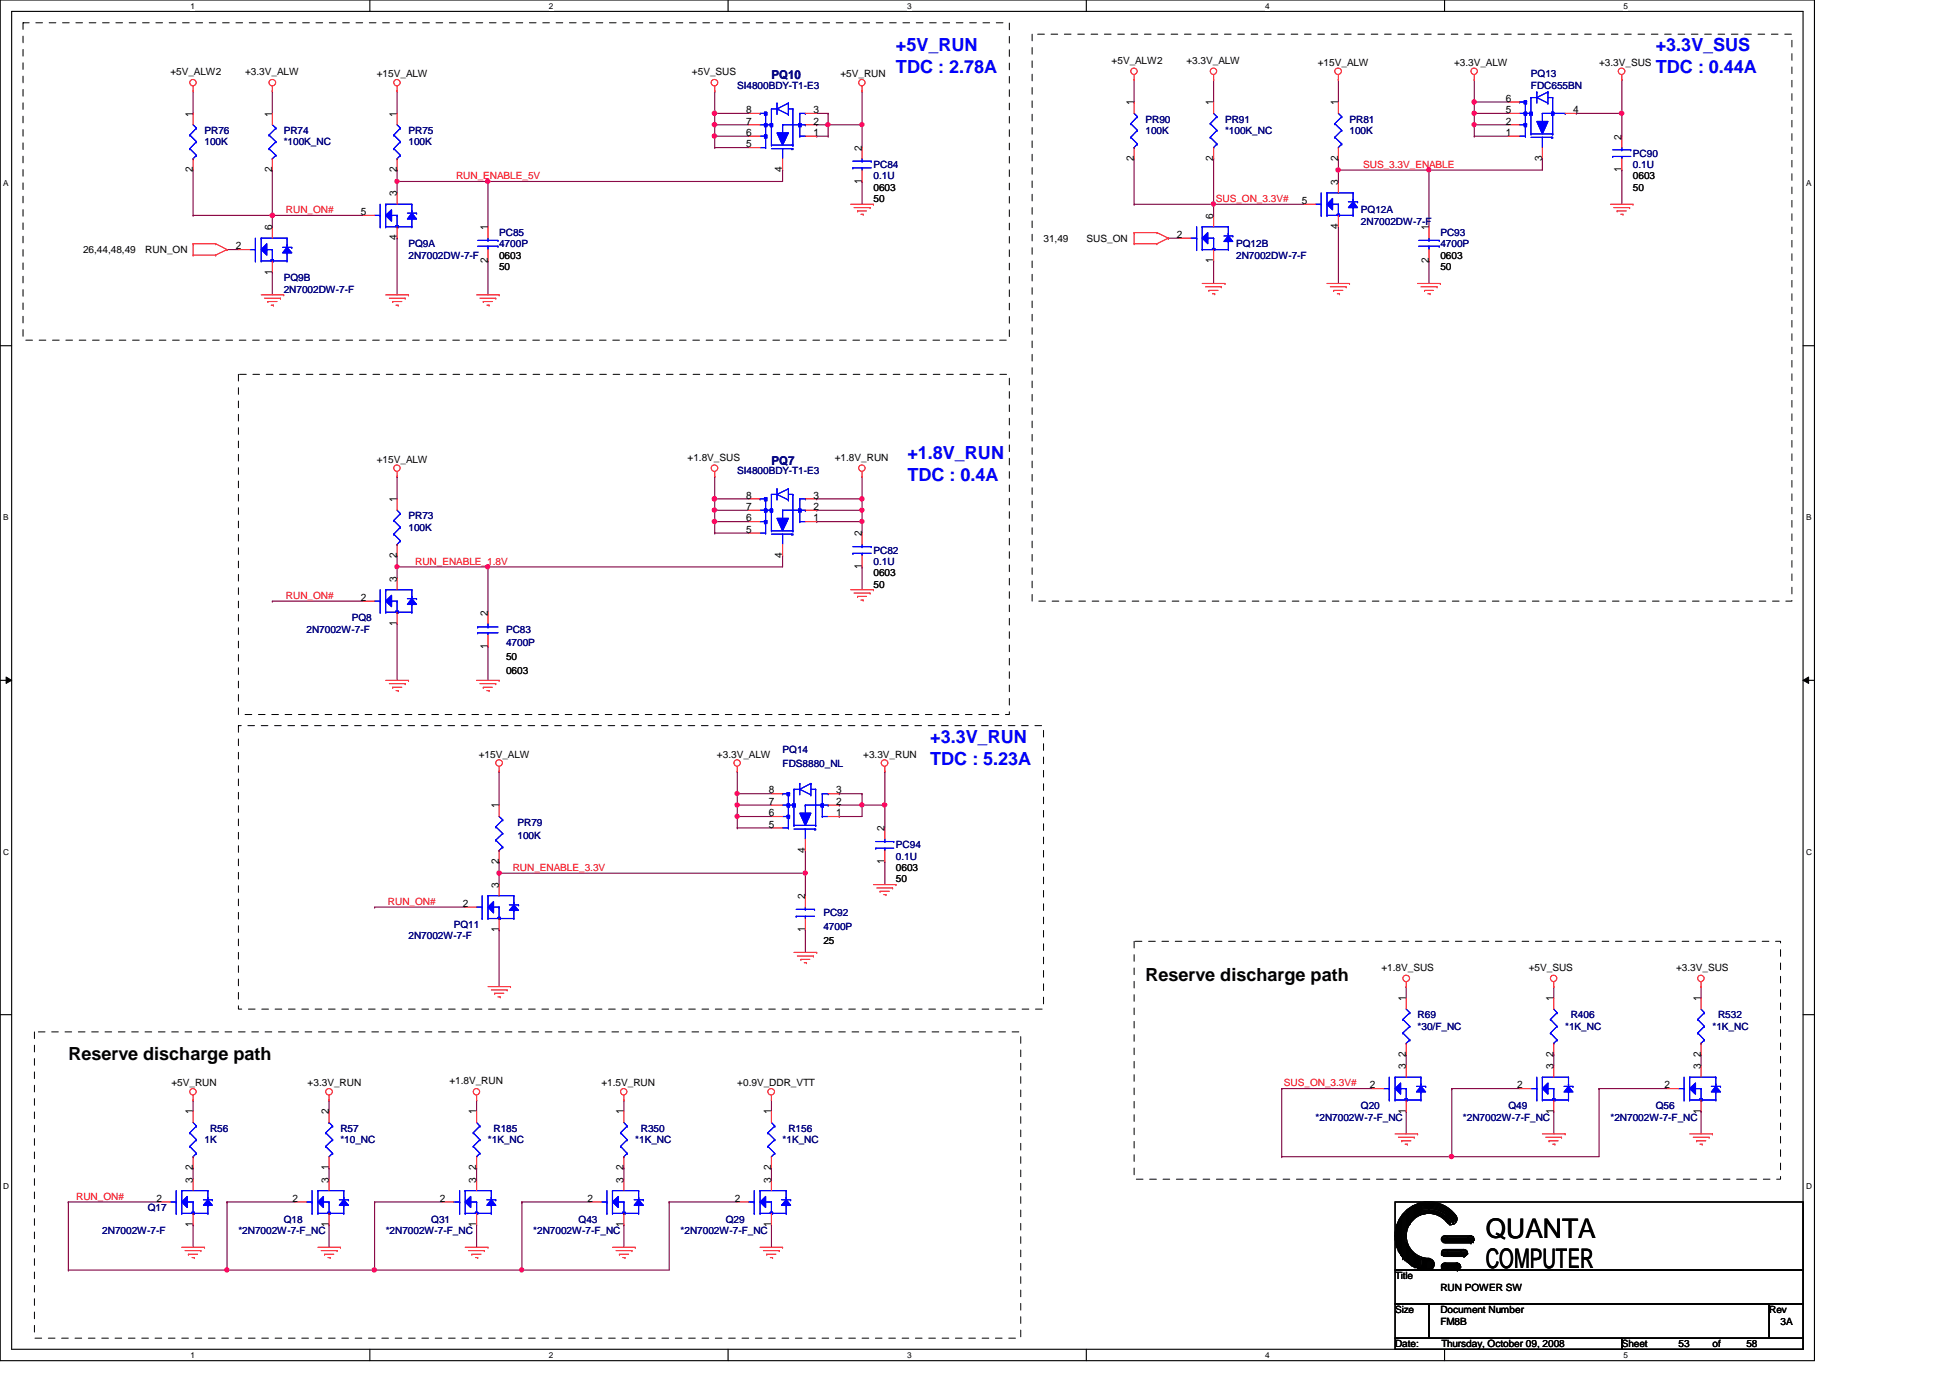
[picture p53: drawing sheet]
<svg xmlns="http://www.w3.org/2000/svg" width="297mm" height="210mm" viewBox="0 0 297 210" stroke-linecap="round" stroke-linejoin="round" font-family="sans-serif">
<defs><g id="words">
<g font-size="4.1">
<text x="226.3" y="188.5">QUANTA</text>
<text x="226.3" y="193.2">COMPUTER</text>
</g>
<g font-size="2.8" fill="#00f">
<text x="136.5" y="7.8">+5V_RUN</text>
<text x="136.5" y="11.1">TDC : 2.78A</text>
<text x="252.2" y="7.8">+3.3V_SUS</text>
<text x="252.2" y="11.1">TDC : 0.44A</text>
<text x="138.2" y="69.9">+1.8V_RUN</text>
<text x="138.2" y="73.3">TDC : 0.4A</text>
<text x="141.7" y="113.1">+3.3V_RUN</text>
<text x="141.7" y="116.5">TDC : 5.23A</text>
</g>
<g font-size="2.8">
<text x="174.5" y="149.4">Reserve discharge path</text>
<text x="10.4" y="161.5">Reserve discharge path</text>
</g>
<g font-size="1.9" fill="#000080">
<text x="117.5" y="12.1">PQ10</text>
<text x="117.5" y="70.8">PQ7</text>
</g>
<g font-size="1.6">
<text x="29.4" y="17.8" transform="rotate(-90 29.4 17.8)">1</text>
<text x="41.4" y="17.8" transform="rotate(-90 41.4 17.8)">1</text>
<text x="60.4" y="17.8" transform="rotate(-90 60.4 17.8)">1</text>
<text x="113.7" y="17.2">8</text>
<text x="123.9" y="17.2">3</text>
<text x="172.7" y="16" transform="rotate(-90 172.7 16)">1</text>
<text x="184.8" y="16" transform="rotate(-90 184.8 16)">1</text>
<text x="203.8" y="16" transform="rotate(-90 203.8 16)">1</text>
<text x="229.4" y="15.5">6</text>
<text x="229.4" y="17.2">5</text>
<text x="239.6" y="17.2">4</text>
<text x="113.7" y="19">7</text>
<text x="113.7" y="20.7">6</text>
<text x="113.7" y="22.4">5</text>
<text x="123.9" y="19">2</text>
<text x="123.9" y="20.7">1</text>
<text x="131.3" y="22.9" transform="rotate(-90 131.3 22.9)">2</text>
<text x="229.4" y="19">2</text>
<text x="229.4" y="20.7">1</text>
<text x="247" y="21.3" transform="rotate(-90 247 21.3)">2</text>
<text x="29.4" y="26.2" transform="rotate(-90 29.4 26.2)">2</text>
<text x="41.4" y="26.2" transform="rotate(-90 41.4 26.2)">2</text>
<text x="60.4" y="29.9" transform="rotate(-90 60.4 29.9)">3</text>
<text x="60.4" y="26.2" transform="rotate(-90 60.4 26.2)">2</text>
<text x="119.2" y="26.2" transform="rotate(-90 119.2 26.2)">4</text>
<text x="131.3" y="28" transform="rotate(-90 131.3 28)">1</text>
<text x="172.7" y="24.6" transform="rotate(-90 172.7 24.6)">2</text>
<text x="184.8" y="24.6" transform="rotate(-90 184.8 24.6)">2</text>
<text x="203.8" y="28.2" transform="rotate(-90 203.8 28.2)">3</text>
<text x="203.8" y="24.6" transform="rotate(-90 203.8 24.6)">2</text>
<text x="234.9" y="24.6" transform="rotate(-90 234.9 24.6)">3</text>
<text x="247" y="26.2" transform="rotate(-90 247 26.2)">1</text>
<text x="41.4" y="35.1" transform="rotate(-90 41.4 35.1)">6</text>
<text x="54.9" y="32.8">5</text>
<text x="74.3" y="35.1" transform="rotate(-90 74.3 35.1)">1</text>
<text x="184.8" y="33.3" transform="rotate(-90 184.8 33.3)">6</text>
<text x="198.3" y="31.1">5</text>
<text x="203.8" y="34.9" transform="rotate(-90 203.8 34.9)">4</text>
<text x="217.6" y="35.1" transform="rotate(-90 217.6 35.1)">1</text>
<text x="35.9" y="38">2</text>
<text x="41.4" y="41.8" transform="rotate(-90 41.4 41.8)">1</text>
<text x="60.4" y="36.6" transform="rotate(-90 60.4 36.6)">4</text>
<text x="74.3" y="40.1" transform="rotate(-90 74.3 40.1)">2</text>
<text x="179.3" y="36.2">2</text>
<text x="184.8" y="40.1" transform="rotate(-90 184.8 40.1)">1</text>
<text x="217.6" y="40.1" transform="rotate(-90 217.6 40.1)">2</text>
<text x="60.4" y="76.5" transform="rotate(-90 60.4 76.5)">1</text>
<text x="113.7" y="75.9">8</text>
<text x="113.7" y="77.7">7</text>
<text x="123.9" y="77.7">2</text>
<text x="123.9" y="75.9">3</text>
<text x="113.7" y="79.4">6</text>
<text x="113.7" y="81.2">5</text>
<text x="123.9" y="79.4">1</text>
<text x="131.3" y="81.7" transform="rotate(-90 131.3 81.7)">2</text>
<text x="60.4" y="88.6" transform="rotate(-90 60.4 88.6)">3</text>
<text x="60.4" y="85" transform="rotate(-90 60.4 85)">2</text>
<text x="119.2" y="85" transform="rotate(-90 119.2 85)">4</text>
<text x="131.3" y="86.7" transform="rotate(-90 131.3 86.7)">1</text>
<text x="54.9" y="91.5">2</text>
<text x="60.4" y="95.3" transform="rotate(-90 60.4 95.3)">1</text>
<text x="74.3" y="93.8" transform="rotate(-90 74.3 93.8)">2</text>
<text x="74.3" y="98.8" transform="rotate(-90 74.3 98.8)">1</text>
<text x="76" y="123.1" transform="rotate(-90 76 123.1)">1</text>
<text x="117.1" y="120.9">8</text>
<text x="117.1" y="122.6">7</text>
<text x="117.1" y="124.3">6</text>
<text x="127.4" y="122.6">2</text>
<text x="127.4" y="120.9">3</text>
<text x="127.4" y="124.3">1</text>
<text x="76" y="131.6" transform="rotate(-90 76 131.6)">2</text>
<text x="117.1" y="126.1">5</text>
<text x="122.6" y="129.9" transform="rotate(-90 122.6 129.9)">4</text>
<text x="134.7" y="131.6" transform="rotate(-90 134.7 131.6)">1</text>
<text x="134.7" y="126.6" transform="rotate(-90 134.7 126.6)">2</text>
<text x="76" y="135.2" transform="rotate(-90 76 135.2)">3</text>
<text x="122.6" y="136.9" transform="rotate(-90 122.6 136.9)">2</text>
<text x="70.5" y="138.1">2</text>
<text x="76" y="142" transform="rotate(-90 76 142)">1</text>
<text x="122.6" y="142" transform="rotate(-90 122.6 142)">1</text>
<text x="214.2" y="152.5" transform="rotate(-90 214.2 152.5)">1</text>
<text x="236.6" y="152.5" transform="rotate(-90 236.6 152.5)">1</text>
<text x="259.1" y="152.5" transform="rotate(-90 259.1 152.5)">1</text>
<text x="214.2" y="161" transform="rotate(-90 214.2 161)">2</text>
<text x="236.6" y="161" transform="rotate(-90 236.6 161)">2</text>
<text x="259.1" y="161" transform="rotate(-90 259.1 161)">2</text>
<text x="208.7" y="165.8">2</text>
<text x="214.2" y="162.9" transform="rotate(-90 214.2 162.9)">3</text>
<text x="231.1" y="165.8">2</text>
<text x="236.6" y="162.9" transform="rotate(-90 236.6 162.9)">3</text>
<text x="253.6" y="165.8">2</text>
<text x="259.1" y="162.9" transform="rotate(-90 259.1 162.9)">3</text>
<text x="29.4" y="169.8" transform="rotate(-90 29.4 169.8)">1</text>
<text x="50.1" y="169.8" transform="rotate(-90 50.1 169.8)">2</text>
<text x="72.6" y="169.8" transform="rotate(-90 72.6 169.8)">1</text>
<text x="95" y="169.8" transform="rotate(-90 95 169.8)">1</text>
<text x="117.5" y="169.8" transform="rotate(-90 117.5 169.8)">1</text>
<text x="214.2" y="169.6" transform="rotate(-90 214.2 169.6)">1</text>
<text x="236.6" y="169.6" transform="rotate(-90 236.6 169.6)">1</text>
<text x="259.1" y="169.6" transform="rotate(-90 259.1 169.6)">1</text>
<text x="29.4" y="178.3" transform="rotate(-90 29.4 178.3)">2</text>
<text x="50.1" y="178.3" transform="rotate(-90 50.1 178.3)">1</text>
<text x="72.6" y="178.3" transform="rotate(-90 72.6 178.3)">2</text>
<text x="95" y="178.3" transform="rotate(-90 95 178.3)">2</text>
<text x="117.5" y="178.3" transform="rotate(-90 117.5 178.3)">2</text>
<text x="23.8" y="183">2</text>
<text x="29.4" y="180.1" transform="rotate(-90 29.4 180.1)">3</text>
<text x="44.6" y="183">2</text>
<text x="50.1" y="180.1" transform="rotate(-90 50.1 180.1)">3</text>
<text x="67" y="183">2</text>
<text x="72.6" y="180.1" transform="rotate(-90 72.6 180.1)">3</text>
<text x="89.5" y="183">2</text>
<text x="95" y="180.1" transform="rotate(-90 95 180.1)">3</text>
<text x="111.9" y="183">2</text>
<text x="117.5" y="180.1" transform="rotate(-90 117.5 180.1)">3</text>
<text x="29.4" y="186.9" transform="rotate(-90 29.4 186.9)">1</text>
<text x="50.1" y="186.9" transform="rotate(-90 50.1 186.9)">1</text>
<text x="72.6" y="186.9" transform="rotate(-90 72.6 186.9)">1</text>
<text x="95" y="186.9" transform="rotate(-90 95 186.9)">1</text>
<text x="117.5" y="186.9" transform="rotate(-90 117.5 186.9)">1</text>
</g>
<g font-size="1.5">
<text x="25.9" y="11.4">+5V_ALW2</text>
<text x="37.3" y="11.4">+3.3V_ALW</text>
<text x="57.4" y="11.8">+15V_ALW</text>
<text x="105.4" y="11.4">+5V_SUS</text>
<text x="128" y="11.8">+5V_RUN</text>
<text x="169.3" y="9.7">+5V_ALW2</text>
<text x="180.7" y="9.7">+3.3V_ALW</text>
<text x="200.7" y="10">+15V_ALW</text>
<text x="221.5" y="10">+3.3V_ALW</text>
<text x="243.6" y="10">+3.3V_SUS</text>
<text x="133.1" y="29">0603</text>
<text x="248.7" y="29">50</text>
<text x="248.7" y="27.3">0603</text>
<text x="133.1" y="30.8">50</text>
<text x="12.7" y="38.5">26,44,48,49</text>
<text x="22.1" y="38.5">RUN_ON</text>
<text x="76" y="41.1">50</text>
<text x="76" y="39.4">0603</text>
<text x="159" y="36.8">31,49</text>
<text x="165.5" y="36.8">SUS_ON</text>
<text x="219.4" y="41.1">50</text>
<text x="219.4" y="39.4">0603</text>
<text x="57.4" y="70.5">+15V_ALW</text>
<text x="104.7" y="70.1">+1.8V_SUS</text>
<text x="127.2" y="70.1">+1.8V_RUN</text>
<text x="133.1" y="89.5">50</text>
<text x="133.1" y="87.8">0603</text>
<text x="77.1" y="100.5">50</text>
<text x="77.1" y="102.6">0603</text>
<text x="72.9" y="115.4">+15V_ALW</text>
<text x="109.2" y="115.4">+3.3V_ALW</text>
<text x="131.5" y="115.4">+3.3V_RUN</text>
<text x="136.5" y="134.4">50</text>
<text x="136.5" y="132.7">0603</text>
<text x="125.4" y="143.7">25</text>
<text x="210.4" y="147.9">+1.8V_SUS</text>
<text x="232.9" y="147.9">+5V_SUS</text>
<text x="255.3" y="147.9">+3.3V_SUS</text>
<text x="26.1" y="165.5">+5V_RUN</text>
<text x="46.9" y="165.5">+3.3V_RUN</text>
<text x="68.4" y="165.1">+1.8V_RUN</text>
<text x="91.6" y="165.5">+1.5V_RUN</text>
<text x="112.3" y="165.5">+0.9V_DDR_VTT</text>
<text x="212.5" y="194.9">Title</text>
<text x="219.4" y="196.6">RUN POWER SW</text>
<text x="212.5" y="200">Size</text>
<text x="219.4" y="200">Document Number</text>
<text x="219.4" y="201.8">FM8B</text>
<text x="269.5" y="200">Rev</text>
<text x="271.2" y="201.8">3A</text>
<text x="212.5" y="205.2">Date:</text>
<text x="219.6" y="205.2">Thursday, October 09, 2008</text>
<text x="247.1" y="205.2">Sheet</text>
<text x="255.7" y="205.2">53</text>
<text x="260.9" y="205.2">of</text>
<text x="266" y="205.2">58</text>
</g>
<g font-size="1.5" fill="#000080">
<text x="233.2" y="11.8">PQ13</text>
<text x="112.3" y="13.5">SI4800BDY-T1-E3</text>
<text x="233.2" y="13.5">FDC655BN</text>
<text x="31.2" y="20.4">PR76</text>
<text x="31.2" y="22.1">100K</text>
<text x="43.2" y="20.4">PR74</text>
<text x="43.2" y="22.1">*100K_NC</text>
<text x="62.2" y="20.4">PR75</text>
<text x="62.2" y="22.1">100K</text>
<text x="174.5" y="18.7">PR90</text>
<text x="174.5" y="20.4">100K</text>
<text x="186.6" y="18.7">PR91</text>
<text x="186.6" y="20.4">*100K_NC</text>
<text x="205.6" y="18.7">PR81</text>
<text x="205.6" y="20.4">100K</text>
<text x="248.7" y="23.9">PC90</text>
<text x="133.1" y="25.6">PC84</text>
<text x="133.1" y="27.3">0.1U</text>
<text x="248.7" y="25.6">0.1U</text>
<text x="76" y="35.9">PC85</text>
<text x="207.3" y="32.5">PQ12A</text>
<text x="207.3" y="34.2">2N7002DW-7-F</text>
<text x="219.4" y="35.9">PC93</text>
<text x="62.2" y="37.7">PQ9A</text>
<text x="62.2" y="39.4">2N7002DW-7-F</text>
<text x="76" y="37.7">4700P</text>
<text x="188.3" y="37.7">PQ12B</text>
<text x="188.3" y="39.4">2N7002DW-7-F</text>
<text x="219.4" y="37.7">4700P</text>
<text x="43.2" y="42.8">PQ9B</text>
<text x="43.2" y="44.6">2N7002DW-7-F</text>
<text x="112.3" y="72.2">SI4800BDY-T1-E3</text>
<text x="62.2" y="79.1">PR73</text>
<text x="62.2" y="80.9">100K</text>
<text x="133.1" y="84.3">PC82</text>
<text x="133.1" y="86">0.1U</text>
<text x="53.6" y="94.7">PQ8</text>
<text x="46.7" y="96.4">2N7002W-7-F</text>
<text x="77.1" y="96.4">PC83</text>
<text x="77.1" y="98.5">4700P</text>
<text x="119.2" y="114.7">PQ14</text>
<text x="119.2" y="116.8">FDS8880_NL</text>
<text x="78.8" y="125.8">PR79</text>
<text x="78.8" y="127.8">100K</text>
<text x="136.5" y="129.2">PC94</text>
<text x="136.5" y="130.9">0.1U</text>
<text x="62.2" y="143">2N7002W-7-F</text>
<text x="69.1" y="141.3">PQ11</text>
<text x="125.4" y="139.6">PC92</text>
<text x="125.4" y="141.6">4700P</text>
<text x="215.9" y="155.1">R69</text>
<text x="239.3" y="155.1">R406</text>
<text x="261.7" y="155.1">R532</text>
<text x="215.9" y="156.8">*30/F_NC</text>
<text x="238.4" y="156.8">*1K_NC</text>
<text x="260.9" y="156.8">*1K_NC</text>
<text x="32" y="172.4">R56</text>
<text x="51.9" y="172.4">R57</text>
<text x="75.2" y="172.4">R185</text>
<text x="97.6" y="172.4">R350</text>
<text x="120.1" y="172.4">R156</text>
<text x="200.4" y="170.7">*2N7002W-7-F_NC</text>
<text x="207.3" y="169">Q20</text>
<text x="222.8" y="170.7">*2N7002W-7-F_NC</text>
<text x="229.8" y="169">Q49</text>
<text x="245.3" y="170.7">*2N7002W-7-F_NC</text>
<text x="252.2" y="169">Q56</text>
<text x="31.2" y="174.1">1K</text>
<text x="51.9" y="174.1">*10_NC</text>
<text x="74.3" y="174.1">*1K_NC</text>
<text x="96.8" y="174.1">*1K_NC</text>
<text x="119.2" y="174.1">*1K_NC</text>
<text x="22.5" y="184.5">Q17</text>
<text x="15.6" y="188">2N7002W-7-F</text>
<text x="36.3" y="188">*2N7002W-7-F_NC</text>
<text x="43.2" y="186.2">Q18</text>
<text x="58.8" y="188">*2N7002W-7-F_NC</text>
<text x="65.7" y="186.2">Q31</text>
<text x="81.2" y="188">*2N7002W-7-F_NC</text>
<text x="88.1" y="186.2">Q43</text>
<text x="103.7" y="188">*2N7002W-7-F_NC</text>
<text x="110.6" y="186.2">Q29</text>
</g>
<g font-size="1.5" fill="#f00">
<text x="69.5" y="27.3">RUN_ENABLE_5V</text>
<text x="207.6" y="25.6">SUS_3.3V_ENABLE</text>
<text x="43.6" y="32.5">RUN_ON#</text>
<text x="185.2" y="30.8">SUS_ON_3.3V#</text>
<text x="63.2" y="86">RUN_ENABLE_1.8V</text>
<text x="43.6" y="91.2">RUN_ON#</text>
<text x="59.1" y="137.8">RUN_ON#</text>
<text x="78.1" y="132.7">RUN_ENABLE_3.3V</text>
<text x="195.6" y="165.5">SUS_ON_3.3V#</text>
<text x="11.6" y="182.8">RUN_ON#</text>
</g>
<g font-size="1.3">
<text x="29" y="1.4">1</text>
<text x="83.6" y="1.4">2</text>
<text x="138.2" y="1.4">3</text>
<text x="192.7" y="1.4">4</text>
<text x="247.3" y="1.4">5</text>
<text x=".5" y="28.3">A</text>
<text x="275.1" y="28.3">A</text>
<text x=".5" y="79.2">B</text>
<text x="275.1" y="79.2">B</text>
<text x=".5" y="130.2">C</text>
<text x="275.1" y="130.2">C</text>
<text x=".5" y="181.1">D</text>
<text x="275.1" y="181.1">D</text>
<text x="29" y="206.9">1</text>
<text x="83.6" y="206.9">2</text>
<text x="138.2" y="206.9">3</text>
<text x="192.7" y="206.9">4</text>
<text x="247.3" y="206.9">5</text>
</g>
</g></defs>
<path d="M0 0h276.4v207.3h-276.4zM1.8 1.7h272.9v203.8h-272.9z" fill="none" stroke="#000" stroke-width=".17"/>
<g fill="#fff">
<path d="M29 .2h.7v1.4h-.7z"/>
<path d="M29 205.7h.7v1.4h-.7z"/>
</g>
<path d="M56.3 0v1.7M56.3 205.5v1.8" fill="none" stroke="#000" stroke-width=".17"/>
<g fill="#fff">
<path d="M83.6 .2h.7v1.4h-.7z"/>
<path d="M83.6 205.7h.7v1.4h-.7z"/>
</g>
<path d="M110.9 0v1.7M110.9 205.5v1.8" fill="none" stroke="#000" stroke-width=".17"/>
<g fill="#fff">
<path d="M138.2 .2h.6v1.4h-.6z"/>
<path d="M138.2 205.7h.6v1.4h-.6z"/>
</g>
<path d="M165.5 0v1.7M165.5 205.5v1.8" fill="none" stroke="#000" stroke-width=".17"/>
<g fill="#fff">
<path d="M192.7 .2h.7v1.4h-.7z"/>
<path d="M192.7 205.7h.7v1.4h-.7z"/>
</g>
<path d="M220 0v1.7M220 205.5v1.8" fill="none" stroke="#000" stroke-width=".17"/>
<g fill="#fff">
<path d="M247.3 .2h.7v1.4h-.7z"/>
<path d="M247.3 205.7h.7v1.4h-.7z"/>
<path d="M.5 27.2h.8v1.4h-.8z"/>
<path d="M275.1 27.2h.8v1.4h-.8z"/>
<path d="M.5 78.1h.8v1.4h-.8z"/>
<path d="M275.1 78.1h.8v1.4h-.8z"/>
</g>
<path d="M0 52.7h1.8M274.7 52.7h1.7" fill="none" stroke="#000" stroke-width=".17"/>
<g fill="#fff">
<path d="M.5 129.1h.9v1.4h-.9z"/>
<path d="M275.1 129.1h.9v1.4h-.9z"/>
</g>
<path d="M0 103.6h1.8M274.7 103.6h1.7" fill="none" stroke="#000" stroke-width=".17"/>
<path d="M.9 103.1l.9 .5-.9 .5zM274.7 103.6l.8-.5v1z" fill="#000"/>
<path d="M.9 103.1l.9 .5-.9 .5zM274.7 103.6l.8-.5v1z" fill="none" stroke="#000" stroke-width=".15"/>
<g fill="#fff">
<path d="M.5 180h.9v1.4h-.9z"/>
<path d="M275.1 180h.9v1.4h-.9z"/>
</g>
<path d="M0 154.6h1.8M274.7 154.6h1.7" fill="none" stroke="#000" stroke-width=".17"/>
<g fill="none" stroke="#800040" stroke-width=".17">
<path d="M172.8 15.5h.1M172.8 12.1v3.4M184.9 12.1h.1M184.9 12.1v3.4M29.4 32.8h.1M29.4 25.9v6.9M57.1 138.2h.1M57.1 138.2h13.8M72.6 177.9h.1M72.6 167.6h.1M72.6 167.6v1.7M72.6 177.9v1.7"/>
<path d="M34.6 193.5h.1M57.1 183.1h.1M57.1 183.1h10.3M57.1 183.1v10.4h-22.5M72.6 186.6h.1M72.6 186.6v3.4"/>
</g>
<circle cx="34.6" cy="193.4" r=".32" fill="#f0f"/>
<circle cx="34.6" cy="193.4" r=".32" fill="none" stroke="#f0f" stroke-width=".17"/>
<g fill="none" stroke="#800040" stroke-width=".17">
<path d="M29.4 17.3h.1M29.4 13.8v3.5M41.5 13.8h.1M41.5 13.8v3.5M29.4 32.8h12.1M41.5 32.8h.1M172.8 31.1h.1M172.8 24.2v6.9M172.8 31.1h12.1M184.9 31.1h.1M117.5 177.9h.1M117.5 167.6h.1"/>
<path d="M117.5 167.6v1.7M117.5 177.9v1.7M79.5 193.5h.1M101.9 183.1h.1M101.9 183.1h10.4M101.9 183.1v10.4h-22.4M117.5 186.6h.1M117.5 186.6v3.4"/>
</g>
<circle cx="79.5" cy="193.4" r=".32" fill="#f0f"/>
<circle cx="79.5" cy="193.4" r=".32" fill="none" stroke="#f0f" stroke-width=".17"/>
<g fill="none" stroke="#800040" stroke-width=".17">
<path d="M29.4 177.9h.1M29.4 167.6h.1M29.4 167.6v1.7M29.4 177.9v1.7M50.1 177.9h.1M50.1 167.6h.1M50.1 167.6v1.7M50.1 177.9v1.7M95 177.9h.1M95 167.6h.1M95 167.6v1.7M95 177.9v1.7"/>
<path d="M10.4 183.1h.1M10.4 193.5h.1M10.4 183.1h13.8M10.4 183.1v10.4M29.4 186.6h.1M29.4 186.6v3.4M34.6 183.1h.1M34.6 183.1h10.4M34.6 183.1v10.4h-24.2M50.1 186.6h.1M50.1 186.6v3.4M57.1 193.5h.1"/>
<path d="M79.5 183.1h.1M79.5 183.1h10.4M79.5 183.1v10.4h-22.4M95 186.6h.1M95 186.6v3.4"/>
</g>
<circle cx="57" cy="193.4" r=".33" fill="#f0f"/>
<circle cx="57" cy="193.4" r=".33" fill="none" stroke="#f0f" stroke-width=".17"/>
<path d="M60.5 13.8h.1M60.5 13.8v3.5M131.3 13.8h.1M131.3 13.8v5.2M41.5 32.8h.1M41.5 32.8v1.7" fill="none" stroke="#800040" stroke-width=".17"/>
<circle cx="41.5" cy="32.8" r=".34" fill="#f0f"/>
<circle cx="41.5" cy="32.8" r=".34" fill="none" stroke="#f0f" stroke-width=".17"/>
<g fill="none" stroke="#800040" stroke-width=".17">
<path d="M41.5 32.8h.1M41.5 25.9h.1M41.5 32.8h13.8M41.5 25.9v6.9M60.5 25.9h.1M60.5 27.6h.1M60.5 36.3h.1M60.5 25.9v3.5M60.5 36.3v8.6M60.5 27.6h13.8M74.3 39.8h.1M74.3 27.6h.1"/>
<path d="M74.3 27.6v6.9M74.3 39.8v5.1M119.2 25.9h.1M119.2 25.9v1.7M41.5 41.4h.1M41.5 41.4v3.5"/>
</g>
<circle cx="60.5" cy="27.6" r=".32" fill="#f0f"/>
<circle cx="60.5" cy="27.6" r=".32" fill="none" stroke="#f0f" stroke-width=".17"/>
<path d="M108.9 17.3h.1M108.9 13.8h.1M108.9 17.3h5.1M108.9 13.8v5.2" fill="none" stroke="#800040" stroke-width=".17"/>
<circle cx="108.8" cy="19" r=".33" fill="#f0f"/>
<circle cx="108.8" cy="19" r=".33" fill="none" stroke="#f0f" stroke-width=".17"/>
<circle cx="108.8" cy="17.2" r=".33" fill="#f0f"/>
<circle cx="108.8" cy="17.2" r=".33" fill="none" stroke="#f0f" stroke-width=".17"/>
<path d="M108.9 19h.1M108.9 19h5.1M108.9 19v3.5M108.9 20.7h.1M108.9 22.5h.1M108.9 20.7h5.1M108.9 22.5h5.1" fill="none" stroke="#800040" stroke-width=".17"/>
<circle cx="108.8" cy="20.7" r=".33" fill="#f0f"/>
<circle cx="108.8" cy="20.7" r=".33" fill="none" stroke="#f0f" stroke-width=".17"/>
<path d="M131.3 19h.1M131.3 19v3.5" fill="none" stroke="#800040" stroke-width=".17"/>
<circle cx="131.3" cy="19" r=".32" fill="#f0f"/>
<circle cx="131.3" cy="19" r=".32" fill="none" stroke="#f0f" stroke-width=".17"/>
<path d="M126.1 19h.1M126.1 19h5.2M74.3 27.6h.1M74.3 27.6h44.9M131.3 27.6h.1M131.3 27.6v3.5" fill="none" stroke="#800040" stroke-width=".17"/>
<circle cx="74.3" cy="27.6" r=".33" fill="#f0f"/>
<circle cx="74.3" cy="27.6" r=".33" fill="none" stroke="#f0f" stroke-width=".17"/>
<g fill="none" stroke="#800040" stroke-width=".17">
<path d="M60.5 72.6h.1M60.5 72.6v3.4M131.3 76h.1M131.3 76v1.7M41.5 91.6h.1M41.5 91.6h13.8M60.5 84.6h.1M60.5 86.4h.1M60.5 95h.1M60.5 84.6v3.5M60.5 95v8.6M60.5 86.4h13.8"/>
<path d="M74.3 98.5h.1M74.3 86.4h.1M74.3 86.4v6.9M74.3 98.5v5.1M119.2 84.6h.1M119.2 84.6v1.8"/>
</g>
<circle cx="60.5" cy="86.3" r=".32" fill="#f0f"/>
<circle cx="60.5" cy="86.3" r=".32" fill="none" stroke="#f0f" stroke-width=".17"/>
<path d="M108.9 76h.1M108.9 72.6h.1M108.9 76h5.1M108.9 72.6v5.1" fill="none" stroke="#800040" stroke-width=".17"/>
<circle cx="108.8" cy="77.7" r=".33" fill="#f0f"/>
<circle cx="108.8" cy="77.7" r=".33" fill="none" stroke="#f0f" stroke-width=".17"/>
<circle cx="108.8" cy="76" r=".34" fill="#f0f"/>
<circle cx="108.8" cy="76" r=".34" fill="none" stroke="#f0f" stroke-width=".17"/>
<path d="M108.9 77.7h.1M108.9 79.5h.1M108.9 77.7h5.1M108.9 79.5h5.1M108.9 77.7v3.5M108.9 81.2h.1M108.9 81.2h5.1" fill="none" stroke="#800040" stroke-width=".17"/>
<circle cx="108.8" cy="79.4" r=".33" fill="#f0f"/>
<circle cx="108.8" cy="79.4" r=".33" fill="none" stroke="#f0f" stroke-width=".17"/>
<path d="M124.4 77.7h.1M124.4 77.7h6.9M131.3 79.5h.1M131.3 79.5v1.7M74.3 86.4h.1M74.3 86.4h44.9M131.3 86.4h.1M131.3 86.4v3.4" fill="none" stroke="#800040" stroke-width=".17"/>
<circle cx="74.3" cy="86.3" r=".33" fill="#f0f"/>
<circle cx="74.3" cy="86.3" r=".33" fill="none" stroke="#f0f" stroke-width=".17"/>
<path d="M124.4 76h.1M131.3 72.6h.1M131.3 72.6v3.4h-6.9" fill="none" stroke="#800040" stroke-width=".17"/>
<circle cx="131.3" cy="76" r=".33" fill="#f0f"/>
<circle cx="131.3" cy="76" r=".33" fill="none" stroke="#f0f" stroke-width=".17"/>
<path d="M124.4 79.5h.1M124.4 79.5h6.9" fill="none" stroke="#800040" stroke-width=".17"/>
<circle cx="131.3" cy="79.4" r=".32" fill="#f0f"/>
<circle cx="131.3" cy="79.4" r=".32" fill="none" stroke="#f0f" stroke-width=".17"/>
<path d="M131.3 77.7h.1M131.3 77.7v1.8" fill="none" stroke="#800040" stroke-width=".17"/>
<circle cx="131.3" cy="77.7" r=".32" fill="#f0f"/>
<circle cx="131.3" cy="77.7" r=".32" fill="none" stroke="#f0f" stroke-width=".17"/>
<g fill="none" stroke="#800040" stroke-width=".17">
<path d="M34.6 38h.1M34.6 38h1.7M214.2 150.3h.1M214.2 150.3v1.7M236.7 150.3h.1M236.7 150.3v1.7M259.1 150.3h.1M259.1 150.3v1.7M195.2 176.2h.1M214.2 160.7h.1M214.2 169.3h.1M214.2 160.7v1.6"/>
<path d="M214.2 169.3v3.4M221.1 165.8h.1M221.1 165.8v10.4h-25.9M236.7 160.7h.1M236.7 169.3h.1M236.7 160.7v1.6M236.7 169.3v3.4M259.1 160.7h.1M259.1 169.3h.1M259.1 160.7v1.6M259.1 169.3v3.4"/>
</g>
<circle cx="221.1" cy="176.2" r=".33" fill="#f0f"/>
<circle cx="221.1" cy="176.2" r=".33" fill="none" stroke="#f0f" stroke-width=".17"/>
<g fill="none" stroke="#800040" stroke-width=".17">
<path d="M112.3 122.6h.1M112.3 124.4h.1M112.3 122.6h5.2M112.3 124.4h5.2M134.8 122.6h.1M134.8 122.6v3.5M195.2 165.8h.1M195.2 165.8h13.8M195.2 165.8v10.4M221.1 176.2h.1M221.1 165.8h.1M221.1 165.8h10.4"/>
<path d="M243.6 165.8h.1M243.6 165.8v10.4h-22.5M243.6 165.8h10.4"/>
</g>
<circle cx="112.3" cy="124.3" r=".32" fill="#f0f"/>
<circle cx="112.3" cy="124.3" r=".32" fill="none" stroke="#f0f" stroke-width=".17"/>
<path d="M112.3 117.5h.1M112.3 117.5v6.9M112.3 122.6h.1M112.3 126.1h.1M112.3 120.9h.1M112.3 126.1h5.2M112.3 120.9h5.2" fill="none" stroke="#800040" stroke-width=".17"/>
<circle cx="112.3" cy="122.6" r=".32" fill="#f0f"/>
<circle cx="112.3" cy="122.6" r=".32" fill="none" stroke="#f0f" stroke-width=".17"/>
<circle cx="112.3" cy="120.9" r=".32" fill="#f0f"/>
<circle cx="112.3" cy="120.9" r=".32" fill="none" stroke="#f0f" stroke-width=".17"/>
<path d="M131.3 120.9h.1M131.3 120.9v1.7" fill="none" stroke="#800040" stroke-width=".17"/>
<circle cx="131.3" cy="122.6" r=".32" fill="#f0f"/>
<circle cx="131.3" cy="122.6" r=".32" fill="none" stroke="#f0f" stroke-width=".17"/>
<g fill="none" stroke="#800040" stroke-width=".17">
<path d="M134.8 117.5h.1M134.8 117.5v5.1M112.3 124.4h.1M112.3 124.4v1.7M127.8 122.6h.1M127.8 124.4h.1M127.8 120.9h.1M127.8 122.6h3.5M127.8 120.9h3.5M131.3 122.6h.1M131.3 122.6v1.8h-3.5M134.8 131.3h.1"/>
<path d="M134.8 131.3v3.4"/>
</g>
<circle cx="134.8" cy="122.6" r=".33" fill="#f0f"/>
<circle cx="134.8" cy="122.6" r=".33" fill="none" stroke="#f0f" stroke-width=".17"/>
<path d="M76 133h.1M76 133h46.7M131.3 122.6h.1M131.3 122.6h3.5M122.7 141.6h.1M122.7 141.6v3.5" fill="none" stroke="#800040" stroke-width=".17"/>
<circle cx="76" cy="133" r=".33" fill="#f0f"/>
<circle cx="76" cy="133" r=".33" fill="none" stroke="#f0f" stroke-width=".17"/>
<path d="M76 117.5h.1M76 117.5v5.1M76 133h.1M76 133v1.7M122.7 133h.1M122.7 133v3.4M76 141.6h.1M76 141.6v8.7" fill="none" stroke="#800040" stroke-width=".17"/>
<circle cx="122.7" cy="133" r=".32" fill="#f0f"/>
<circle cx="122.7" cy="133" r=".32" fill="none" stroke="#f0f" stroke-width=".17"/>
<path d="M203.9 25.9h.1M217.7 25.9h.1M234.9 24.2h.1M234.9 24.2v1.7h-31M76 131.3h.1M76 131.3v1.7" fill="none" stroke="#800040" stroke-width=".17"/>
<circle cx="217.6" cy="25.9" r=".32" fill="#f0f"/>
<circle cx="217.6" cy="25.9" r=".32" fill="none" stroke="#f0f" stroke-width=".17"/>
<circle cx="203.8" cy="25.9" r=".33" fill="#f0f"/>
<circle cx="203.8" cy="25.9" r=".33" fill="none" stroke="#f0f" stroke-width=".17"/>
<path d="M224.6 15.5h.1M224.6 12.1h.1M224.6 15.5h5.2M224.6 12.1v5.2" fill="none" stroke="#800040" stroke-width=".17"/>
<circle cx="224.6" cy="17.2" r=".32" fill="#f0f"/>
<circle cx="224.6" cy="17.2" r=".32" fill="none" stroke="#f0f" stroke-width=".17"/>
<circle cx="224.5" cy="15.5" r=".33" fill="#f0f"/>
<circle cx="224.5" cy="15.5" r=".33" fill="none" stroke="#f0f" stroke-width=".17"/>
<path d="M224.6 17.3h.1M224.6 19h.1M224.6 17.3h5.2M224.6 19h5.2" fill="none" stroke="#800040" stroke-width=".17"/>
<circle cx="224.6" cy="19" r=".32" fill="#f0f"/>
<circle cx="224.6" cy="19" r=".32" fill="none" stroke="#f0f" stroke-width=".17"/>
<g fill="none" stroke="#800040" stroke-width=".17">
<path d="M203.9 12.1h.1M203.9 12.1v3.4M224.6 17.3h.1M224.6 17.3v1.7M247.1 12.1h.1M247.1 17.3h.1M247.1 12.1v8.6M184.9 39.8h.1M184.9 31.1h.1M184.9 24.2h.1M184.9 24.2v8.6M184.9 39.8v3.4"/>
<path d="M184.9 31.1h13.8M203.9 25.9h.1M203.9 34.5h.1M203.9 25.9v1.7M203.9 34.5v8.7M224.6 20.7h.1M224.6 20.7h5.2M247.1 25.9h.1M247.1 25.9v5.2"/>
</g>
<circle cx="184.8" cy="31.1" r=".33" fill="#f0f"/>
<circle cx="184.8" cy="31.1" r=".33" fill="none" stroke="#f0f" stroke-width=".17"/>
<g fill="none" stroke="#800040" stroke-width=".17">
<path d="M124.4 17.3h1.7M126.1 17.3h.1M126.1 19h.1M126.1 17.3v1.7M224.6 19h.1M224.6 19v1.7M178 36.3h.1M178 36.3h1.7M203.9 24.2h.1M203.9 24.2v1.7M217.7 39.8h.1M217.7 25.9h.1"/>
<path d="M217.7 25.9v8.6M217.7 39.8v3.4M122.7 129.5h.1M122.7 129.5v3.5"/>
</g>
<circle cx="126.1" cy="19" r=".33" fill="#f0f"/>
<circle cx="126.1" cy="19" r=".33" fill="none" stroke="#f0f" stroke-width=".17"/>
<path d="M124.4 19h.1M124.4 19h1.7v1.7M240.1 17.3h.1M240.1 17.3h7M124.4 20.7h.1M124.4 20.7h1.7M126.1 20.7h.1" fill="none" stroke="#800040" stroke-width=".17"/>
<circle cx="247" cy="17.2" r=".33" fill="#f0f"/>
<circle cx="247" cy="17.2" r=".33" fill="none" stroke="#f0f" stroke-width=".17"/>
<g fill="none" stroke="#f00" stroke-width=".17">
<path d="M29.4 13.8h.1M29.4 13.1v.7M41.5 13.8h.1M41.5 13.1v.7M41.5 17.3v1.7M60.5 13.8h.1M60.5 13.1v.7M108.9 13.8h.1M108.9 13.1v.7M131.3 13.8h.1M131.3 13.1v.7M172.8 12.1h.1"/>
<path d="M172.8 11.4v.7M184.9 12.1h.1M184.9 11.4v.7M203.9 12.1h.1M203.9 11.4v.7M224.6 12.1h.1M224.6 11.4v.7M247.1 12.1h.1M247.1 11.4v.7M29.4 37.1h.1M29.4 38.9h.1M29.4 37.1h3.4"/>
<path d="M29.4 37.1v1.8M29.4 38.9h3.4M32.8 37.1h.1M32.8 38.9h.1M32.8 37.1l1.8 .9M34.6 38h.1M34.6 38l-1.8 .9M41.5 24.2v1.7M129.6 31.1h3.5M130.1 31.6h2.4M130.6 32.1h.1M130.6 32.1h1.4"/>
<path d="M131.1 32.6h.4M131.5 32.6h.1M132.5 31.6h.1M133.1 31.1h.1M172.8 35.4h.1M172.8 37.1h.1M172.8 37.1h3.4M172.8 35.4h3.4M172.8 35.4v1.7M176.2 35.4h.1M176.2 37.1h.1M176.2 35.4l1.8 .9"/>
<path d="M178 36.3h.1M178 36.3l-1.8 .8M245.3 31.1h3.4M245.8 31.6h2.4M246.3 32.1h.1M246.3 32.1h1.4M246.9 32.6h.3M247.2 32.6h.1M248.2 31.6h.1M248.7 31.1h.1M39.8 44.9h3.4M40.3 45.4h2.4"/>
<path d="M40.8 45.9h.1M40.8 45.9h1.4M41.3 46.5h.4M41.7 46.5h.1M42.7 45.4h.1M43.2 44.9h.1M58.8 44.9h3.4M59.3 45.4h2.4M59.8 45.9h.1M59.8 45.9h1.4M60.3 46.5h.4M60.7 46.5h.1"/>
<path d="M61.7 45.4h.1M62.2 44.9h.1M72.6 44.9h3.4M73.1 45.4h2.4M73.6 45.9h.1M73.6 45.9h1.4M74.2 46.5h.3M74.5 46.5h.1M75.5 45.4h.1M76 44.9h.1M183.1 43.2h3.5M183.6 43.7h2.5"/>
<path d="M184.1 44.2h.1M184.1 44.2h1.4M184.7 44.7h.3M185 44.7h.1M186.1 43.7h.1M186.6 43.2h.1M202.1 43.2h3.5M202.6 43.7h2.5M203.2 44.2h.1M203.2 44.2h1.4M203.7 44.7h.3M204 44.7h.1"/>
<path d="M205.1 43.7h.1M205.6 43.2h.1M215.9 43.2h3.5M216.4 43.7h2.5M217 44.2h.1M217 44.2h1.4M217.5 44.7h.3M217.8 44.7h.1M218.9 43.7h.1M219.4 43.2h.1M60.5 72.6h.1M60.5 71.8v.8"/>
<path d="M108.9 72.6h.1M108.9 71.8v.8M131.3 72.6h.1M131.3 71.8v.8M74.3 93.3v1.7M74.3 96.7v1.8M129.6 89.8h3.5M130.1 90.3h2.4M130.6 90.8h.1M130.6 90.8h1.4M131.1 91.4h.4M131.5 91.4h.1"/>
<path d="M132.5 90.3h.1M133.1 89.8h.1M58.8 103.6h3.4M59.3 104.1h2.4M59.8 104.7h.1M59.8 104.7h1.4M60.3 105.2h.4M60.7 105.2h.1M61.7 104.1h.1M62.2 103.6h.1M72.6 103.6h3.4M73.1 104.1h2.4"/>
<path d="M73.6 104.7h.1M73.6 104.7h1.4M74.2 105.2h.3M74.5 105.2h.1M75.5 104.1h.1M76 103.6h.1M76 117.5h.1M76 116.8v.7M112.3 117.5h.1M112.3 116.8v.7M134.8 117.5h.1M134.8 116.8v.7"/>
<path d="M133.1 134.7h3.4M133.6 135.3h2.4M134.1 135.8h.1M134.1 135.8h1.4M134.6 136.3h.4M135 136.3h.1M136 135.3h.1M136.5 134.7h.1M74.3 150.3h3.5M74.8 150.8h2.5M75.3 151.3h.1M75.3 151.3h1.4"/>
<path d="M75.9 151.8h.3M76.2 151.8h.1M77.3 150.8h.1M77.8 150.3h.1M120.9 145.1h3.5M121.5 145.6h2.4M122 146.1h.1M122 146.1h1.4M122.5 146.6h.3M122.8 146.6h.1M123.9 145.6h.1M124.4 145.1h.1"/>
<path d="M214.2 150.3h.1M214.2 149.6v.7M214.2 152v1.7M214.2 158.9v1.8M236.7 150.3h.1M236.7 149.6v.7M259.1 150.3h.1M259.1 149.6v.7M29.4 167.6h.1M29.4 166.8v.8M50.1 167.6h.1M50.1 166.8v.8"/>
<path d="M72.6 167.6h.1M72.6 166.8v.8M95 167.6h.1M95 166.8v.8M117.5 167.6h.1M117.5 166.8v.8M212.5 172.7h3.4M213 173.2h2.4M213.5 173.8h.1M213.5 173.8h1.4M214 174.3h.4M214.4 174.3h.1"/>
<path d="M215.4 173.2h.1M215.9 172.7h.1M234.9 172.7h3.5M235.5 173.2h2.4M236 173.8h.1M236 173.8h1.4M236.5 174.3h.4M236.9 174.3h.1M237.9 173.2h.1M238.4 172.7h.1M257.4 172.7h3.5M257.9 173.2h2.4"/>
<path d="M258.4 173.8h.1M258.4 173.8h1.4M258.9 174.3h.4M259.3 174.3h.1M260.3 173.2h.1M260.9 172.7h.1M27.7 190h3.5M28.2 190.5h2.4M28.7 191.1h.1M28.7 191.1h1.4M29.2 191.6h.4M29.6 191.6h.1"/>
<path d="M30.6 190.5h.1M31.2 190h.1M48.4 190h3.5M48.9 190.5h2.4M49.4 191.1h.1M49.4 191.1h1.4M49.9 191.6h.4M50.3 191.6h.1M51.3 190.5h.1M51.9 190h.1M70.9 190h3.4M71.4 190.5h2.4"/>
<path d="M71.9 191.1h.1M71.9 191.1h1.4M72.4 191.6h.4M72.8 191.6h.1M73.8 190.5h.1M74.3 190h.1M93.3 190h3.5M93.8 190.5h2.5M94.4 191.1h.1M94.4 191.1h1.4M94.9 191.6h.3M95.2 191.6h.1"/>
<path d="M96.3 190.5h.1M96.8 190h.1M115.8 190h3.4M116.3 190.5h2.4M116.8 191.1h.1M116.8 191.1h1.4M117.3 191.6h.4M117.7 191.6h.1M118.7 190.5h.1M119.2 190h.1"/>
<circle cx="29.4" cy="12.6" r=".49"/>
<circle cx="41.5" cy="12.6" r=".5"/>
<circle cx="60.5" cy="12.6" r=".49"/>
<circle cx="108.8" cy="12.6" r=".5"/>
<circle cx="131.3" cy="12.6" r=".49"/>
<circle cx="172.7" cy="10.9" r=".49"/>
<circle cx="184.8" cy="10.9" r=".49"/>
<circle cx="203.8" cy="10.9" r=".5"/>
<circle cx="224.6" cy="10.9" r=".49"/>
<circle cx="247" cy="10.9" r=".5"/>
<circle cx="60.5" cy="71.3" r=".49"/>
<circle cx="108.8" cy="71.3" r=".5"/>
<circle cx="131.3" cy="71.3" r=".49"/>
<circle cx="76" cy="116.2" r=".5"/>
<circle cx="112.3" cy="116.2" r=".49"/>
<circle cx="134.8" cy="116.2" r=".5"/>
<circle cx="214.2" cy="149" r=".5"/>
<circle cx="236.7" cy="149" r=".49"/>
<circle cx="259.1" cy="149" r=".49"/>
<circle cx="29.4" cy="166.3" r=".49"/>
<circle cx="50.1" cy="166.3" r=".5"/>
<circle cx="72.6" cy="166.3" r=".49"/>
<circle cx="95" cy="166.3" r=".49"/>
<circle cx="117.5" cy="166.3" r=".5"/>
</g>
<g fill="none" stroke="#000" stroke-width=".17">
<path d="M212.5 183.1h62.2v10.4h-62.2zM212.5 193.5h62.2v5.1h-62.2zM212.5 198.6h5.2v5.2h-5.2zM212.7 189.5h.1M212.7 187.1v2.4M212.7 189.5l.1 .5M212.8 190h.1M212.8 186.6h.1M212.8 186.6v3.4M213 186.2h.1M213 190.5h.1M213 186.2l-.2 .4"/>
<path d="M213 186.2v4.3M213 190.5l.2 .2M213.2 190.7h.1M213.2 185.8h.1M213.2 185.8v4.9M213.4 185.5h.1M213.4 191.1h.1M213.4 185.5l-.2 .3M213.4 185.5v5.6M213.4 191.1l.1 .1M213.5 191.2h.1M213.5 185.3h.1"/>
<path d="M213.5 185.3v5.9M213.7 185.2h.1M213.7 191.7h.1M213.7 185.2l-.2 .1M213.7 185.2v6.5M213.9 185h.1M213.9 185v6.7M214 184.8h.1M214 191.9h.1M214 184.8l-.1 .2M214 184.8v7.1M214 191.9h.2"/>
<path d="M214.2 191.9h.1M214.2 189.3h.1M214.2 187.4h.1M214.2 184.5v2.9M214.2 189.3v2.6M214.2 189.3l.2 .4M214.4 189.7h.1M214.4 192.1h.1M214.4 186.9h.1M214.4 184.5h.1M214.4 184.5v2.4M214.4 189.7v2.4"/>
<path d="M214.4 192.1l.2 .1M214.4 186.9l-.2 .5M214.6 192.2h.1M214.6 190h.1M214.6 184.3h.1M214.6 186.6h.1M214.6 184.3v2.3M214.6 190v2.2M214.6 190l.2 .3M214.6 184.3l-.2 .2M214.8 190.3h.1M214.8 192.4h.1"/>
<path d="M214.8 186.4h.1M214.8 184.1h.1M214.8 192.4l.1 .2M214.8 184.1v2.3M214.8 190.3v2.1M214.8 186.4l-.2 .2M214.9 192.6h.1M214.9 190.5h.1M214.9 183.9h.1M214.9 186h.1M214.9 183.9l-.1 .2M214.9 183.9v2.1"/>
<path d="M214.9 190.5v2.1M214.9 190.5l.2 .2M215.1 190.7h.1M215.1 192.7h.1M215.1 185.8h.1M215.1 183.8h.1M215.1 192.7h.2M215.1 183.8v2M215.1 190.7v2M215.1 185.8l-.2 .2M215.1 183.8h.2M215.3 192.7h.1"/>
<path d="M215.3 190.9h.1M215.3 183.8h.1M215.3 185.7h.1M215.3 183.8v1.9M215.3 190.9v1.8M215.3 190.9l.1 .2M215.4 191.1h.1M215.4 193h.1M215.4 185.5h.1M215.4 183.8h.1M215.4 193h.2M215.4 183.8v1.7"/>
<path d="M215.4 191.1v1.9M215.4 185.5l-.1 .2M215.6 193h.1M215.6 191.2h.1M215.6 183.6h.1M215.6 185.3h.1M215.6 191.2l.2 .2M215.6 183.6v1.7M215.6 191.2v1.8M215.6 183.6l-.2 .2M215.8 191.4h.1M215.8 193h.1"/>
<path d="M215.8 185.2h.1M215.8 183.6h.1M215.8 183.6v1.6M215.8 191.4v1.6M215.8 193l.1 .1M215.8 185.2l-.2 .1M215.9 193.1h.1M215.9 191.4h.1M215.9 183.4h.1M215.9 185.2h.1M215.9 183.4v1.8M215.9 191.4v1.7"/>
<path d="M215.9 191.4l.2 .2M215.9 183.4l-.1 .2M216.1 191.6h.1M216.1 193.1h.1M216.1 184.8h.1M216.1 183.4h.1M216.1 193.1h.2M216.1 183.4v1.4M216.1 191.6v1.5M216.1 184.8l.2 .2M216.3 184.9l1.4-.2a3.6 3.6 0 0 1 3.1 1.9M216.3 184.7l1.4-.2a3.6 3.6 0 0 1 3.3 2.1"/>
<path d="M216.3 184.5l1.4-.2a3.9 3.9 0 0 1 3.3 1.9M216.3 184.3l1.4-.2a4.1 4.1 0 0 1 3.7 2.3M216.3 184.1l1.4-.2a4.2 4.2 0 0 1 3.8 2.5M216.3 184l1.4-.2a4.3 4.3 0 0 1 3.8 2.3M216.3 183.8l1.4-.2a4.6 4.6 0 0 1 4 2.5M216.3 183.5l1.4-.2a5 5 0 0 1 4.2 2.4M216.3 193.1h.1M216.3 191.7h.1M216.3 183.3h.1M216.3 185h.1M216.3 183.3v1.7M216.3 191.6v1.5"/>
<path d="M216.3 183.3l-.2 .1M216.4 183.6l1.3-.2a4.7 4.7 0 0 1 4.1 2.5M216.4 191.7h.1M216.4 193.1h.1M216.4 193.3h.1M216.4 183.4h.1M216.4 193.1h.3M216.4 193.3h.4M216.4 183.4v1.4M216.4 191.7v1.4M216.7 193.1h.1M216.7 191.7h.1"/>
<path d="M216.7 191.7v1.4M216.8 191.7h.1M216.8 193.3h.1M216.8 191.7v1.6M217 191.7h.1M217 193.3h.1M217 191.7l-.6 1.6M217 191.7v1.6M217.2 193.1h.1M217.2 191.7h.1M217.2 193.1l-.2 .2M217.2 191.7v1.4"/>
<path d="M217.2 191.7l.1 .4M217.3 192.1h.1M217.3 193.3h.1M217.3 193.3h.2M217.3 192.1v1.2M217.5 193.3h.1M217.5 191.9h.1M217.5 191.9h.2M217.5 191.9v1.4M217.7 198.6h51.8v5.2h-51.8zM217.7 183.1a5.1 5.1 0 0 1 4 2M217.7 183.1a5.2 5.2 0 0 0-5.2 5.2 5.2 5.2 0 0 0 5.2 5.1"/>
<path d="M217.7 184.8a3.4 3.4 0 0 1 2.6 1.3M217.7 184.8a3.4 3.4 0 0 0-3.5 3.5 3.4 3.4 0 0 0 3.5 3.4M217.7 183.1l-1.6 .2M217.7 191.9h.1M217.7 193.3h.1M217.7 184.8l-1.3 .2M217.7 191.9v1.4M217.8 193.3h.1M217.8 191.9h.1M217.8 191.9h.2M217.8 191.9v1.4M218 191.9h.1"/>
<path d="M218 193.3h.1M218 191.9v1.4M218.2 193.1h.1M218.2 192.1h.1M218.2 193.1l-.2 .2M218.2 192.1v1M218.2 192.1l.2 .1M218.4 192.2h.1M218.4 193h.1M218.4 192.2v.8M219.6 188.6h.1M219.6 188.8h.1"/>
<path d="M219.6 190.9h.1M219.6 191.1h.1M219.6 192.7h.1M219.6 193h.1M219.6 193.1h.1M219.6 188.6h4.8M219.6 188.6v.2M219.6 192.7v.3M219.6 188.8h5M219.6 190.9h4M219.6 191.1h3.8M219.6 191.1l.3 .1"/>
<path d="M219.6 192.7h2.7M219.6 193h2.9M219.6 193.1h2.7M219.6 193.1l.3 .2M219.7 189h.1M219.7 190.7h.1M219.7 188.4h4.7M219.7 189h4.7M219.7 189l.2 .1M219.7 190.5h3.7M219.7 190.7h3.7M219.7 190.7l-.1 .2"/>
<path d="M219.7 192.6h2.6M219.9 189.1h.1M219.9 191.2h.1M219.9 193.3h.1M219.9 189.1h4.5M219.9 191.2h3.3M219.9 193.3h2.4M220.1 192.4h1.9M220.1 193.5h1.9M220.1 191.4h2.9M220.1 190.3h2.9M220.1 189.3h4"/>
<path d="M220.1 188.3h4M222 192.4h.1M222 193.5h.1M222.2 192.6h.1M222.3 192.6h.1M222.3 192.7h.1M222.3 193.1h.1M222.3 193.3h.1M222.3 192.6v.1M222.5 193h.1M222.5 193l-.2 .1M223 191.4h.1"/>
<path d="M223 190.3h.1M223.2 191.2h.1M223.4 190.5h.1M223.4 190.7h.1M223.4 191.1h.1M223.4 190.5v.2M223.6 190.9h.1M223.6 190.9l-.2 .2M224.1 189.3h.1M224.1 188.3h.1M224.4 188.4h.1M224.4 188.6h.1"/>
<path d="M224.4 189h.1M224.4 189.1h.1M224.4 188.4v.2M224.6 188.8h.1M224.6 188.8l-.2 .2M269.5 198.6h5.2v5.2h-5.2zM212.5 203.8h34.6v1.7h-34.6zM247.1 203.8h27.6v1.7h-27.6z"/>
<circle cx="217.6" cy="192.6" r=".84"/>
<circle cx="220.1" cy="190.8" r=".5"/>
<circle cx="220.1" cy="188.8" r=".5"/>
<circle cx="220.1" cy="192.9" r=".5"/>
<circle cx="221.1" cy="185.7" r=".85"/>
<circle cx="222" cy="192.9" r=".5"/>
<circle cx="223" cy="190.8" r=".51"/>
<circle cx="224" cy="188.8" r=".5"/>
</g>
<path d="M3.5 3.5h150.3v48.3h-150.3zM157.2 5.2h115.8v86.4h-115.8zM36.3 57h117.5v51.8h-117.5zM36.3 110.5h122.7v43.2h-122.7zM5.2 157.2h150.3v46.6h-150.3zM172.8 143.4h98.4v36.2h-98.4z" fill="none" stroke="#000" stroke-width=".15" stroke-dasharray="1 1 1 1 1 1 1 1"/>
<g fill="none" stroke="#00f" stroke-width=".17">
<path d="M41.5 19l.5 .5M42 19.5h.1M42 19.5l-1 1.1M41 20.6h.1M41 22.6h.1M41 20.6l1 1M41 22.6l1 1.1M41.5 24.2h.1M42 21.6h.1M42 23.7h.1M42 21.6l-1 1M42 23.7l-.5 .5"/>
<path d="M72.8 95.5h.1M72.8 96.4h.1M72.8 95.5h3.1M72.8 96.4h3.1M74.3 96.4h.1M74.3 95.5h.1M74.3 95v.5M74.3 96.4v.3M213.7 155.3h.1M213.7 157.4h.1M213.7 155.3l1.1 1M213.7 157.4l1.1 1"/>
<path d="M214.2 158.9h.1M214.2 153.7l.6 .6M214.8 154.3h.1M214.8 156.3h.1M214.8 158.4h.1M214.8 154.3l-1.1 1M214.8 156.3l-1.1 1.1M214.8 158.4l-.6 .5"/>
</g>
<path d="M203 30.2v1.8l-.9-.9z" fill="#00f"/>
<path d="M203 30.2v1.8l-.9-.9z" fill="none" stroke="#00f" stroke-width=".17"/>
<path d="M206.1 30.7l.7 .9h-1.4z" fill="#00f"/>
<g fill="none" stroke="#00f" stroke-width=".17">
<path d="M200.4 31.1h.8M201.2 31.1h.1M201.2 32.8h.1M201.2 29.4v3.4M202.1 29.4h.1M202.1 32.8h.1M202.1 29.4h4M202.1 29.4v3.4M202.1 32.8h4M203 31.1h.1M203 31.1h.9M203.7 32.6h.1"/>
<path d="M203.7 32.6v.2M203.7 32.6h.3M203.9 32.8h.1M203.9 31.1h.1M203.9 31.1v1.7M204 32.6h.1M204 32.8h.1M204 32.6v.2M205.4 30.7h1.4M206.1 30.7l.7 .9h-1.4zM206.1 29.4h.1M206.1 30.4h.1"/>
<path d="M206.1 32.8h.1M206.1 31.6h.1M206.1 29.4v1.3M206.1 31.6v1.2M206.8 30.7h.1"/>
</g>
<path d="M203 30.2v1.8l-.9-.9z" fill="#00f"/>
<path d="M203 30.2v1.8l-.9-.9z" fill="none" stroke="#00f" stroke-width=".17"/>
<path d="M206.1 30.7l.7 .9h-1.4z" fill="#00f"/>
<g fill="none" stroke="#00f" stroke-width=".17">
<path d="M129.9 25.6h.1M129.9 24.6h2.8M129.9 25.6h2.8M131.3 25.6h.1M131.3 24.6h.1M131.3 24.2v.4M131.3 25.6v.3M132.7 24.6h.1M200.4 31.1h.8M201.2 31.1h.1M201.2 32.8h.1M201.2 29.4v3.4"/>
<path d="M202.1 29.4h.1M202.1 32.8h.1M202.1 29.4h4M202.1 29.4v3.4M202.1 32.8h4M203 31.1h.1M203 31.1h.9M203.7 32.6h.1M203.7 32.6v.2M203.7 32.6h.3M203.9 32.8h.1M203.9 31.1h.1"/>
<path d="M203.9 31.1v1.7M204 32.6h.1M204 32.8h.1M204 32.6v.2M205.4 30.7h1.4M206.1 30.7l.7 .9h-1.4zM206.1 29.4h.1M206.1 30.4h.1M206.1 32.8h.1M206.1 31.6h.1M206.1 29.4v1.3M206.1 31.6v1.2"/>
<path d="M206.8 30.7h.1"/>
</g>
<path d="M131.3 22.5v1.7M131.3 25.9v1.7M198.7 31.1h1.7M203.9 27.6v1.8M203.9 32.8v1.7" fill="none" stroke="#f00" stroke-width=".17"/>
<path d="M234.1 18.5h1.7l-.9 1.9z" fill="#00f"/>
<g fill="none" stroke="#00f" stroke-width=".17">
<path d="M231.5 15.5h.1M231.5 19h.9M231.5 17.3h1.7M231.5 15.5h.9M232.2 15.4h.1M232.2 15.7h.1M232.2 15.5h.1M232.2 17.1h.1M232.2 17.4h.1M232.2 18.8h.1M232.2 19.2h.1M232.2 15.4v.3"/>
<path d="M232.2 17.1v.3M232.2 18.8v.4M232.2 15.4h.3M232.2 15.7h.3M232.2 17.1h.3M232.2 17.4h.3M232.2 18.8h.3M232.2 19.2h.3M232.4 19h.1M232.4 15.4h.1M232.4 17.3h.1M232.4 18.8h.1"/>
<path d="M232.4 15.5h.1M232.4 15.5v5.2M232.5 15.4h.1M232.5 15.7h.1M232.5 17.3h.1M232.5 17.1h.1M232.5 17.4h.1M232.5 19.2h.1M232.5 18.8h.1M232.5 15.4v.3M232.5 17.1v.3M232.5 18.8v.4"/>
<path d="M233 17.1h.1M233 17.4h.1M233 17.1h.4M233 17.4h.4M233 17.1v.3M233.2 17.3h.1M233.2 14.9h.1M233.2 14.9v5.5M233.2 14.9h.9M233.4 17.1h.1M233.4 17.4h.1M233.4 17.3h.1"/>
<path d="M233.4 17.1v.3M234.1 18.5h1.7l-.9 1.9zM234.1 14h.1M234.1 14.9h.1M234.1 14v1.7M234.1 14.9l1.7 .8M234.9 17.3h.1M234.9 17.3v1.2M234.9 17.3h3.5M235.8 14h.1M235.8 15.7h.1M235.8 14v1.5"/>
<path d="M235.8 14.9h.7M235.8 14l-1.7 .9M236.3 17.4h.1M236.3 17.1h.1M236.3 17.3h.1M236.3 17.1h.4M236.3 17.4h.4M236.3 17.1v.3M236.5 14.9h.1M236.5 14.9v5.5M236.7 17.4h.1M236.7 17.1h.1"/>
<path d="M236.7 17.1v.3M238.4 17.3h.1M231.5 20.7h.9M232.4 20.7h.1M233.2 20.4h.1M233.2 20.9h3.3M233.2 20.4h3.3M234.9 20.9h.1M234.9 20.9v1.6M236.3 20.9h.1M236.5 20.9h.1M236.5 20.4h.1"/>
</g>
<path d="M234.1 18.5h1.7l-.9 1.9z" fill="#00f"/>
<g fill="none" stroke="#00f" stroke-width=".17">
<path d="M231.5 15.5h.1M231.5 19h.9M231.5 17.3h1.7M231.5 15.5h.9M232.2 15.4h.1M232.2 15.7h.1M232.2 15.5h.1M232.2 17.1h.1M232.2 17.4h.1M232.2 18.8h.1M232.2 19.2h.1M232.2 15.4v.3"/>
<path d="M232.2 17.1v.3M232.2 18.8v.4M232.2 15.4h.3M232.2 15.7h.3M232.2 17.1h.3M232.2 17.4h.3M232.2 18.8h.3M232.2 19.2h.3M232.4 19h.1M232.4 15.4h.1M232.4 17.3h.1M232.4 18.8h.1"/>
<path d="M232.4 15.5h.1M232.4 15.5v5.2M232.5 15.4h.1M232.5 15.7h.1M232.5 17.3h.1M232.5 17.1h.1M232.5 17.4h.1M232.5 19.2h.1M232.5 18.8h.1M232.5 15.4v.3M232.5 17.1v.3M232.5 18.8v.4"/>
<path d="M233 17.1h.1M233 17.4h.1M233 17.1h.4M233 17.4h.4M233 17.1v.3M233.2 17.3h.1M233.2 14.9h.1M233.2 14.9v5.5M233.2 14.9h.9M233.4 17.1h.1M233.4 17.4h.1M233.4 17.3h.1"/>
<path d="M233.4 17.1v.3M234.1 18.5h1.7l-.9 1.9zM234.1 14h.1M234.1 14.9h.1M234.1 14v1.7M234.1 14.9l1.7 .8M234.9 17.3h.1M234.9 17.3v1.2M234.9 17.3h3.5M235.8 14h.1M235.8 15.7h.1M235.8 14v1.5"/>
<path d="M235.8 14.9h.7M235.8 14l-1.7 .9M236.3 17.4h.1M236.3 17.1h.1M236.3 17.3h.1M236.3 17.1h.4M236.3 17.4h.4M236.3 17.1v.3M236.5 14.9h.1M236.5 14.9v5.5M236.7 17.4h.1M236.7 17.1h.1"/>
<path d="M236.7 17.1v.3M238.4 17.3h.1M231.5 20.7h.9M232.4 20.7h.1M233.2 20.4h.1M233.2 20.9h3.3M233.2 20.4h3.3M234.9 20.9h.1M234.9 20.9v1.6M236.3 20.9h.1M236.5 20.9h.1M236.5 20.4h.1"/>
<path d="M133.4 129.2h.1M133.4 128.2h2.7M133.4 129.2h2.7M134.8 129.2h.1M134.8 128.2h.1M134.8 127.8v.4M134.8 129.2v.3M136.1 128.2h.1"/>
</g>
<path d="M229.8 15.5h1.7M229.8 17.3h1.7M229.8 19h1.7M238.4 17.3h1.7M229.8 20.7h1.7M234.9 22.5v1.7M134.8 126.1v1.7M134.8 129.5v1.8" fill="none" stroke="#f00" stroke-width=".17"/>
<path d="M48.4 183.1l.9-.9v1.7z" fill="#00f"/>
<path d="M48.4 183.1l.9-.9v1.7z" fill="none" stroke="#00f" stroke-width=".17"/>
<path d="M52.4 182.8l.7 .8h-1.4z" fill="#00f"/>
<g fill="none" stroke="#00f" stroke-width=".17">
<path d="M46.7 183.1h.8M47.5 183.1h.1M47.5 184.8h.1M47.5 181.4v3.4M48.4 181.4h.1M48.4 184.8h.1M48.4 181.4h4M48.4 181.4v3.4M48.4 184.8h4M49.3 183.1h.1M49.3 183.1h.8M49.9 184.7h.1"/>
<path d="M49.9 184.7v.1M49.9 184.7h.4M50.1 184.8h.1M50.1 183.1h.1M50.1 183.1v1.7M50.3 184.7h.1M50.3 184.8h.1M50.3 184.7v.1M51.7 182.8h1.4M52.4 182.8l.7 .8h-1.4zM52.4 181.4h.1M52.4 182.4h.1"/>
<path d="M52.4 184.8h.1M52.4 183.6h.1M52.4 181.4v1.4M52.4 183.6v1.2M53.1 182.8h.1"/>
</g>
<path d="M48.4 183.1l.9-.9v1.7z" fill="#00f"/>
<path d="M48.4 183.1l.9-.9v1.7z" fill="none" stroke="#00f" stroke-width=".17"/>
<path d="M52.4 182.8l.7 .8h-1.4z" fill="#00f"/>
<g fill="none" stroke="#00f" stroke-width=".17">
<path d="M46.7 183.1h.8M47.5 183.1h.1M47.5 184.8h.1M47.5 181.4v3.4M48.4 181.4h.1M48.4 184.8h.1M48.4 181.4h4M48.4 181.4v3.4M48.4 184.8h4M49.3 183.1h.1M49.3 183.1h.8M49.9 184.7h.1"/>
<path d="M49.9 184.7v.1M49.9 184.7h.4M50.1 184.8h.1M50.1 183.1h.1M50.1 183.1v1.7M50.3 184.7h.1M50.3 184.8h.1M50.3 184.7v.1M51.7 182.8h1.4M52.4 182.8l.7 .8h-1.4zM52.4 181.4h.1M52.4 182.4h.1"/>
<path d="M52.4 184.8h.1M52.4 183.6h.1M52.4 181.4v1.4M52.4 183.6v1.2M53.1 182.8h.1"/>
</g>
<path d="M50.1 179.6v1.8M45 183.1h1.7M50.1 184.8v1.8" fill="none" stroke="#f00" stroke-width=".17"/>
<path d="M118.4 79h1.7l-.9 1.9z" fill="#00f"/>
<g fill="none" stroke="#00f" stroke-width=".17">
<path d="M115.8 76h.1M115.8 79.5h.8M115.8 77.7h1.7M115.8 76h.8M116.5 75.8h.1M116.5 76.2h.1M116.5 76h.1M116.5 77.6h.1M116.5 77.9h.1M116.5 79.3h.1M116.5 79.6h.1M116.5 75.8v.4"/>
<path d="M116.5 77.6v.3M116.5 79.3v.3M116.5 75.8h.3M116.5 76.2h.3M116.5 77.6h.3M116.5 77.9h.3M116.5 79.3h.3M116.5 79.6h.3M116.6 79.5h.1M116.6 75.8h.1M116.6 77.7h.1M116.6 79.3h.1"/>
<path d="M116.6 76h.1M116.6 76v5.2M116.8 75.8h.1M116.8 76.2h.1M116.8 77.7h.1M116.8 77.6h.1M116.8 77.9h.1M116.8 79.6h.1M116.8 79.3h.1M116.8 75.8v.4M116.8 77.6v.3M116.8 79.3v.3"/>
<path d="M117.3 77.6h.1M117.3 77.9h.1M117.3 77.6h.4M117.3 77.9h.4M117.3 77.6v.3M117.5 77.7h.1M117.5 75.3h.1M117.5 75.3v5.6M117.5 75.3h.9M117.7 77.6h.1M117.7 77.9h.1M117.7 77.7h.1"/>
<path d="M117.7 77.6v.3M118.4 79h1.7l-.9 1.9zM118.4 74.5h.1M118.4 75.3h.1M118.4 74.5v1.7M118.4 75.3l1.7 .9M119.2 77.7h.1M119.2 77.7v1.3M119.2 77.7h3.5M120.1 74.5h.1M120.1 76.2h.1M120.1 74.5v1.5"/>
<path d="M120.1 75.3h.7M120.1 74.5l-1.7 .8M120.8 75.3h.1M120.8 75.3v5.6M121.7 77.9h.1M121.7 77.6h.1M121.7 77.7h.1M121.7 77.6h.3M121.7 77.9h.3M121.7 77.6v.3M121.8 79.5h.1M121.8 76h.1"/>
<path d="M121.8 77.7h.1M121.8 79.5h.9M121.8 76v3.5M121.8 76h.9M122 77.9h.1M122 77.6h.1M122 77.6v.3M122.7 76h.1M122.7 77.7h.1M115.8 81.2h.8M116.6 81.2h.1M117.5 80.9h.1"/>
<path d="M117.5 81.4h3.3M117.5 80.9h3.3M119.2 81.4h.1M119.2 81.4v1.5M120.6 81.4h.1M120.8 81.4h.1M120.8 80.9h.1"/>
</g>
<path d="M118.4 79h1.7l-.9 1.9z" fill="#00f"/>
<g fill="none" stroke="#00f" stroke-width=".17">
<path d="M115.8 76h.1M115.8 79.5h.8M115.8 77.7h1.7M115.8 76h.8M116.5 75.8h.1M116.5 76.2h.1M116.5 76h.1M116.5 77.6h.1M116.5 77.9h.1M116.5 79.3h.1M116.5 79.6h.1M116.5 75.8v.4"/>
<path d="M116.5 77.6v.3M116.5 79.3v.3M116.5 75.8h.3M116.5 76.2h.3M116.5 77.6h.3M116.5 77.9h.3M116.5 79.3h.3M116.5 79.6h.3M116.6 79.5h.1M116.6 75.8h.1M116.6 77.7h.1M116.6 79.3h.1"/>
<path d="M116.6 76h.1M116.6 76v5.2M116.8 75.8h.1M116.8 76.2h.1M116.8 77.7h.1M116.8 77.6h.1M116.8 77.9h.1M116.8 79.6h.1M116.8 79.3h.1M116.8 75.8v.4M116.8 77.6v.3M116.8 79.3v.3"/>
<path d="M117.3 77.6h.1M117.3 77.9h.1M117.3 77.6h.4M117.3 77.9h.4M117.3 77.6v.3M117.5 77.7h.1M117.5 75.3h.1M117.5 75.3v5.6M117.5 75.3h.9M117.7 77.6h.1M117.7 77.9h.1M117.7 77.7h.1"/>
<path d="M117.7 77.6v.3M118.4 79h1.7l-.9 1.9zM118.4 74.5h.1M118.4 75.3h.1M118.4 74.5v1.7M118.4 75.3l1.7 .9M119.2 77.7h.1M119.2 77.7v1.3M119.2 77.7h3.5M120.1 74.5h.1M120.1 76.2h.1M120.1 74.5v1.5"/>
<path d="M120.1 75.3h.7M120.1 74.5l-1.7 .8M120.8 75.3h.1M120.8 75.3v5.6M121.7 77.9h.1M121.7 77.6h.1M121.7 77.7h.1M121.7 77.6h.3M121.7 77.9h.3M121.7 77.6v.3M121.8 79.5h.1M121.8 76h.1"/>
<path d="M121.8 77.7h.1M121.8 79.5h.9M121.8 76v3.5M121.8 76h.9M122 77.9h.1M122 77.6h.1M122 77.6v.3M122.7 76h.1M122.7 77.7h.1M115.8 81.2h.8M116.6 81.2h.1M117.5 80.9h.1"/>
<path d="M117.5 81.4h3.3M117.5 80.9h3.3M119.2 81.4h.1M119.2 81.4v1.5M120.6 81.4h.1M120.8 81.4h.1M120.8 80.9h.1M49.6 174.6h.1M49.6 172.6h.1M49.6 174.6l1.1 1.1M49.6 172.6l1.1 1M50.1 171h.1"/>
<path d="M50.1 171l.6 .5M50.7 175.7h.1M50.7 173.6h.1M50.7 171.5h.1M50.7 175.7l-.6 .5M50.7 173.6l-1.1 1M50.7 171.5l-1.1 1.1"/>
</g>
<path d="M114 76h1.8M114 77.7h1.8M114 79.5h1.8M122.7 76h1.7M122.7 77.7h1.7M122.7 79.5h1.7M114 81.2h1.8M119.2 82.9v1.7M50.1 169.3v1.7M50.1 176.2v1.7" fill="none" stroke="#f00" stroke-width=".17"/>
<path d="M27.7 183.1l.8-.9v1.7z" fill="#00f"/>
<path d="M27.7 183.1l.8-.9v1.7z" fill="none" stroke="#00f" stroke-width=".17"/>
<path d="M31.7 182.8l.6 .8h-1.3z" fill="#00f"/>
<g fill="none" stroke="#00f" stroke-width=".17">
<path d="M25.9 183.1h.9M26.8 183.1h.1M26.8 184.8h.1M26.8 181.4v3.4M27.7 181.4h.1M27.7 184.8h.1M27.7 181.4h4M27.7 181.4v3.4M27.7 184.8h4M28.5 183.1h.1M28.5 183.1h.9M29.2 184.7h.1"/>
<path d="M29.2 184.7v.1M29.2 184.7h.4M29.4 184.8h.1M29.4 183.1h.1M29.4 183.1v1.7M29.6 184.7h.1M29.6 184.8h.1M29.6 184.7v.1M31 182.8h1.3M31.7 182.8l.6 .8h-1.3zM31.7 181.4h.1M31.7 182.4h.1"/>
<path d="M31.7 184.8h.1M31.7 183.6h.1M31.7 181.4v1.4M31.7 183.6v1.2M32.3 182.8h.1"/>
</g>
<path d="M27.7 183.1l.8-.9v1.7z" fill="#00f"/>
<path d="M27.7 183.1l.8-.9v1.7z" fill="none" stroke="#00f" stroke-width=".17"/>
<path d="M31.7 182.8l.6 .8h-1.3z" fill="#00f"/>
<g fill="none" stroke="#00f" stroke-width=".17">
<path d="M203.3 18.8h.1M203.3 18.8l1.1 1.1M203.9 17.3l.5 .5M204.4 17.8h.1M204.4 19.9h.1M204.4 17.8l-1.1 1M204.4 19.9l-1.1 1M203.3 20.9h.1M203.3 20.9l1.1 1M203.9 22.5h.1M204.4 21.9h.1M204.4 21.9l-.5 .6"/>
<path d="M245.7 23.8h.1M245.7 22.8h2.7M245.7 23.8h2.7M247.1 23.8h.1M247.1 22.8h.1M247.1 22.5v.3M247.1 23.8v.4M248.4 22.8h.1M25.9 183.1h.9M26.8 183.1h.1M26.8 184.8h.1M26.8 181.4v3.4"/>
<path d="M27.7 181.4h.1M27.7 184.8h.1M27.7 181.4h4M27.7 181.4v3.4M27.7 184.8h4M28.5 183.1h.1M28.5 183.1h.9M29.2 184.7h.1M29.2 184.7v.1M29.2 184.7h.4M29.4 184.8h.1M29.4 183.1h.1"/>
<path d="M29.4 183.1v1.7M29.6 184.7h.1M29.6 184.8h.1M29.6 184.7v.1M31 182.8h1.3M31.7 182.8l.6 .8h-1.3zM31.7 181.4h.1M31.7 182.4h.1M31.7 184.8h.1M31.7 183.6h.1M31.7 181.4v1.4M31.7 183.6v1.2"/>
<path d="M32.3 182.8h.1"/>
</g>
<path d="M203.9 15.5v1.8M203.9 22.5v1.7M247.1 20.7v1.8M247.1 24.2v1.7M29.4 179.6v1.8M24.2 183.1h1.7M29.4 184.8v1.8" fill="none" stroke="#f00" stroke-width=".17"/>
<path d="M40.6 37.1v1.8l-.8-.9z" fill="#00f"/>
<path d="M40.6 37.1v1.8l-.8-.9z" fill="none" stroke="#00f" stroke-width=".17"/>
<path d="M43.7 37.7l.7 .8h-1.4z" fill="#00f"/>
<g fill="none" stroke="#00f" stroke-width=".17">
<path d="M38.1 38h.8M38.9 38h.1M38.9 39.8h.1M38.9 36.3v3.5M39.8 36.3h.1M39.8 39.8h.1M39.8 36.3h3.9M39.8 36.3v3.5M39.8 39.8h3.9M40.6 38h.1M40.6 38h.9M41.3 39.6h.1"/>
<path d="M41.3 39.6v.2M41.3 39.6h.4M41.5 39.8h.1M41.5 38h.1M41.5 38v1.8M41.7 39.6h.1M41.7 39.8h.1M41.7 39.6v.2M43 37.7h1.4M43.7 37.7l.7 .8h-1.4zM43.7 36.3h.1M43.7 37.3h.1"/>
<path d="M43.7 39.8h.1M43.7 38.5h.1M43.7 36.3v1.4M43.7 38.5v1.3M44.4 37.7h.1"/>
</g>
<path d="M40.6 37.1v1.8l-.8-.9z" fill="#00f"/>
<path d="M40.6 37.1v1.8l-.8-.9z" fill="none" stroke="#00f" stroke-width=".17"/>
<path d="M43.7 37.7l.7 .8h-1.4z" fill="#00f"/>
<g fill="none" stroke="#00f" stroke-width=".17">
<path d="M172.3 18.8h.1M172.3 18.8l1 1.1M172.8 17.3l.5 .5M173.3 17.8h.1M173.3 19.9h.1M173.3 17.8l-1 1M173.3 19.9l-1 1M38.1 38h.8M38.9 38h.1M38.9 39.8h.1M38.9 36.3v3.5M39.8 36.3h.1"/>
<path d="M39.8 39.8h.1M39.8 36.3h3.9M39.8 36.3v3.5M39.8 39.8h3.9M40.6 38h.1M40.6 38h.9M41.3 39.6h.1M41.3 39.6v.2M41.3 39.6h.4M41.5 39.8h.1M41.5 38h.1M41.5 38v1.8"/>
<path d="M41.7 39.6h.1M41.7 39.8h.1M41.7 39.6v.2M43 37.7h1.4M43.7 37.7l.7 .8h-1.4zM43.7 36.3h.1M43.7 37.3h.1M43.7 39.8h.1M43.7 38.5h.1M43.7 36.3v1.4M43.7 38.5v1.3M44.4 37.7h.1"/>
<path d="M172.3 20.9h.1M172.3 20.9l1 1M172.8 22.5h.1M173.3 21.9h.1M173.3 21.9l-.5 .6M60 79.3h.1M60 79.3l1 1M60.5 77.7l.5 .5M61 78.2h.1M61 78.2l-1 1.1M60 81.4h.1M60 81.4l1 1"/>
<path d="M60.5 82.9h.1M61 80.3h.1M61 82.4h.1M61 80.3l-1 1.1M61 82.4l-.5 .5M236.2 155.3h.1M236.2 157.4h.1M236.2 155.3l1 1M236.2 157.4l1 1M236.7 158.9h.1M236.7 153.7l.5 .6M237.2 154.3h.1"/>
<path d="M237.2 156.3h.1M237.2 158.4h.1M237.2 154.3l-1 1M237.2 156.3l-1 1.1M237.2 158.4l-.5 .5M28.9 172.6h.1M28.9 174.6h.1M28.9 172.6l1 1M28.9 174.6l1 1.1M29.4 176.2h.1M29.4 171l.5 .5M29.9 171.5h.1"/>
<path d="M29.9 173.6h.1M29.9 175.7h.1M29.9 171.5l-1 1.1M29.9 173.6l-1 1M29.9 175.7l-.5 .5"/>
</g>
<path d="M172.8 15.5v1.8M36.3 38h1.8M41.5 34.5v1.8M41.5 39.8v1.6M172.8 22.5v1.7M60.5 76v1.7M60.5 82.9v1.7M236.7 152v1.7M236.7 158.9v1.8M29.4 169.3v1.7M29.4 176.2v1.7" fill="none" stroke="#f00" stroke-width=".17"/>
<path d="M74.3 138.2l.9-.9v1.8z" fill="#00f"/>
<path d="M74.3 138.2l.9-.9v1.8z" fill="none" stroke="#00f" stroke-width=".17"/>
<path d="M78.3 137.8l.7 .9h-1.4z" fill="#00f"/>
<g fill="none" stroke="#00f" stroke-width=".17">
<path d="M72.6 138.2h.8M73.4 138.2h.1M73.4 139.9h.1M73.4 136.4v3.5M74.3 136.4h.1M74.3 139.9h.1M74.3 136.4h4M74.3 136.4v3.5M74.3 139.9h4M75.2 138.2h.1M75.2 138.2h.8M75.9 139.7h.1"/>
<path d="M75.9 139.7v.2M75.9 139.7h.3M76 139.9h.1M76 138.2h.1M76 138.2v1.7M76.2 139.7h.1M76.2 139.9h.1M76.2 139.7v.2M77.6 137.8h1.4M78.3 137.8l.7 .9h-1.4zM78.3 136.4h.1M78.3 137.5h.1"/>
<path d="M78.3 139.9h.1M78.3 138.7h.1M78.3 136.4v1.4M78.3 138.7v1.2M79 137.8h.1"/>
</g>
<path d="M74.3 138.2l.9-.9v1.8z" fill="#00f"/>
<path d="M74.3 138.2l.9-.9v1.8z" fill="none" stroke="#00f" stroke-width=".17"/>
<path d="M78.3 137.8l.7 .9h-1.4z" fill="#00f"/>
<g fill="none" stroke="#00f" stroke-width=".17">
<path d="M216.1 37.5h3.1M216.1 36.6h3.1M217.7 36.6h.1M217.7 37.5h.1M217.7 36.3v.3M217.7 37.5v.5M219.2 37.5h.1M219.2 36.6h.1M72.6 138.2h.8M73.4 138.2h.1M73.4 139.9h.1M73.4 136.4v3.5"/>
<path d="M74.3 136.4h.1M74.3 139.9h.1M74.3 136.4h4M74.3 136.4v3.5M74.3 139.9h4M75.2 138.2h.1M75.2 138.2h.8M75.9 139.7h.1M75.9 139.7v.2M75.9 139.7h.3M76 139.9h.1M76 138.2h.1"/>
<path d="M76 138.2v1.7M76.2 139.7h.1M76.2 139.9h.1M76.2 139.7v.2M77.6 137.8h1.4M78.3 137.8l.7 .9h-1.4zM78.3 136.4h.1M78.3 137.5h.1M78.3 139.9h.1M78.3 138.7h.1M78.3 136.4v1.4M78.3 138.7v1.2"/>
<path d="M79 137.8h.1M258.6 155.3h.1M258.6 157.4h.1M258.6 155.3l1 1M258.6 157.4l1 1M259.1 158.9h.1M259.1 153.7l.5 .6M259.6 154.3h.1M259.6 156.3h.1M259.6 158.4h.1M259.6 154.3l-1 1M259.6 156.3l-1 1.1"/>
<path d="M259.6 158.4l-.5 .5"/>
</g>
<path d="M217.7 34.5v1.8M217.7 38v1.8M70.9 138.2h1.7M76 134.7v1.7M76 139.9v1.7M259.1 152v1.7M259.1 158.9v1.8" fill="none" stroke="#f00" stroke-width=".17"/>
<path d="M212.5 165.8l.9-.8v1.7z" fill="#00f"/>
<path d="M212.5 165.8l.9-.8v1.7z" fill="none" stroke="#00f" stroke-width=".17"/>
<path d="M216.4 165.5l.8 .8h-1.4z" fill="#00f"/>
<g fill="none" stroke="#00f" stroke-width=".17">
<path d="M210.8 165.8h.8M211.6 165.8h.1M211.6 167.6h.1M211.6 164.1v3.5M212.5 164.1h.1M212.5 167.6h.1M212.5 164.1h3.9M212.5 164.1v3.5M212.5 167.6h3.9M213.4 165.8h.1M213.4 165.8h.8M214 167.4h.1"/>
<path d="M214 167.4v.2M214 167.4h.4M214.2 167.6h.1M214.2 165.8h.1M214.2 165.8v1.8M214.4 167.4h.1M214.4 167.6h.1M214.4 167.4v.2M215.8 165.5h1.4M216.4 165.5l.8 .8h-1.4zM216.4 164.1h.1M216.4 165.1h.1"/>
<path d="M216.4 167.6h.1M216.4 166.3h.1M216.4 164.1v1.4M216.4 166.3v1.3M217.2 165.5h.1"/>
</g>
<path d="M212.5 165.8l.9-.8v1.7z" fill="#00f"/>
<path d="M212.5 165.8l.9-.8v1.7z" fill="none" stroke="#00f" stroke-width=".17"/>
<path d="M216.4 165.5l.8 .8h-1.4z" fill="#00f"/>
<g fill="none" stroke="#00f" stroke-width=".17">
<path d="M210.8 165.8h.8M211.6 165.8h.1M211.6 167.6h.1M211.6 164.1v3.5M212.5 164.1h.1M212.5 167.6h.1M212.5 164.1h3.9M212.5 164.1v3.5M212.5 167.6h3.9M213.4 165.8h.1M213.4 165.8h.8M214 167.4h.1"/>
<path d="M214 167.4v.2M214 167.4h.4M214.2 167.6h.1M214.2 165.8h.1M214.2 165.8v1.8M214.4 167.4h.1M214.4 167.6h.1M214.4 167.4v.2M215.8 165.5h1.4M216.4 165.5l.8 .8h-1.4zM216.4 164.1h.1M216.4 165.1h.1"/>
<path d="M216.4 167.6h.1M216.4 166.3h.1M216.4 164.1v1.4M216.4 166.3v1.3M217.2 165.5h.1"/>
</g>
<path d="M209 165.8h1.8M214.2 162.3v1.8M214.2 167.6v1.7" fill="none" stroke="#f00" stroke-width=".17"/>
<path d="M118.4 20.2h1.7l-.9 1.9z" fill="#00f"/>
<g fill="none" stroke="#00f" stroke-width=".17">
<path d="M115.8 17.3h.1M115.8 19h1.7M115.8 17.3h.8M116.5 17.1h.1M116.5 17.4h.1M116.5 17.3h.1M116.5 18.8h.1M116.5 19.2h.1M116.5 17.1v.3M116.5 18.8v.4M116.5 17.1h.3M116.5 17.4h.3"/>
<path d="M116.5 18.8h.3M116.5 19.2h.3M116.6 17.1h.1M116.6 19h.1M116.6 17.3h.1M116.6 17.3v5.2M116.8 17.1h.1M116.8 17.4h.1M116.8 19h.1M116.8 18.8h.1M116.8 19.2h.1M116.8 17.1v.3"/>
<path d="M116.8 18.8v.4M117.3 18.8h.1M117.3 19.2h.1M117.3 18.8h.4M117.3 19.2h.4M117.3 18.8v.4M117.5 19h.1M117.5 16.6h.1M117.5 16.6v5.5M117.5 16.6h.9M117.7 18.8h.1M117.7 19.2h.1"/>
<path d="M117.7 19h.1M117.7 18.8v.4M118.4 15.7h.1M118.4 16.6h.1M118.4 15.7v1.7M118.4 16.6l1.7 .8M119.2 19h.1M119.2 19v1.2M119.2 19h3.5M120.1 15.7h.1M120.1 17.4h.1M120.1 15.7v1.6"/>
<path d="M120.1 16.6h.7M120.1 15.7l-1.7 .9M120.8 16.6h.1M120.8 16.6v5.5M121.7 19.2h.1M121.7 18.8h.1M121.7 19h.1M121.7 18.8h.3M121.7 19.2h.3M121.7 18.8v.4M121.8 17.3h.1M121.8 19h.1"/>
<path d="M121.8 17.3v3.4M121.8 17.3h.9M122 19.2h.1M122 18.8h.1M122 18.8v.4M122.7 17.3h.1M122.7 19h.1M115.8 20.7h.8M115.8 22.5h.8M116.5 20.6h.1M116.5 20.9h.1M116.5 20.6v.3"/>
<path d="M116.5 20.6h.3M116.5 20.9h.3M116.6 20.7h.1M116.6 22.5h.1M116.6 20.6h.1M116.8 20.9h.1M116.8 20.6h.1M116.8 20.6v.3M117.5 22.1h.1M117.5 22.6h3.3M117.5 22.1h3.3M118.4 20.2h1.7l-.9 1.9z"/>
<path d="M119.2 22.6h.1M119.2 22.6v1.6M120.6 22.6h.1M120.8 22.6h.1M120.8 22.1h.1M121.8 20.7h.1M121.8 20.7h.9"/>
</g>
<path d="M118.4 20.2h1.7l-.9 1.9z" fill="#00f"/>
<g fill="none" stroke="#00f" stroke-width=".17">
<path d="M115.8 17.3h.1M115.8 19h1.7M115.8 17.3h.8M116.5 17.1h.1M116.5 17.4h.1M116.5 17.3h.1M116.5 18.8h.1M116.5 19.2h.1M116.5 17.1v.3M116.5 18.8v.4M116.5 17.1h.3M116.5 17.4h.3"/>
<path d="M116.5 18.8h.3M116.5 19.2h.3M116.6 17.1h.1M116.6 19h.1M116.6 17.3h.1M116.6 17.3v5.2M116.8 17.1h.1M116.8 17.4h.1M116.8 19h.1M116.8 18.8h.1M116.8 19.2h.1M116.8 17.1v.3"/>
<path d="M116.8 18.8v.4M117.3 18.8h.1M117.3 19.2h.1M117.3 18.8h.4M117.3 19.2h.4M117.3 18.8v.4M117.5 19h.1M117.5 16.6h.1M117.5 16.6v5.5M117.5 16.6h.9M117.7 18.8h.1M117.7 19.2h.1"/>
<path d="M117.7 19h.1M117.7 18.8v.4M118.4 15.7h.1M118.4 16.6h.1M118.4 15.7v1.7M118.4 16.6l1.7 .8M119.2 19h.1M119.2 19v1.2M119.2 19h3.5M120.1 15.7h.1M120.1 17.4h.1M120.1 15.7v1.6"/>
<path d="M120.1 16.6h.7M120.1 15.7l-1.7 .9M120.8 16.6h.1M120.8 16.6v5.5M121.7 19.2h.1M121.7 18.8h.1M121.7 19h.1M121.7 18.8h.3M121.7 19.2h.3M121.7 18.8v.4M121.8 17.3h.1M121.8 19h.1"/>
<path d="M121.8 17.3v3.4M121.8 17.3h.9M122 19.2h.1M122 18.8h.1M122 18.8v.4M122.7 17.3h.1M122.7 19h.1M115.8 20.7h.8M115.8 22.5h.8M116.5 20.6h.1M116.5 20.9h.1M116.5 20.6v.3"/>
<path d="M116.5 20.6h.3M116.5 20.9h.3M116.6 20.7h.1M116.6 22.5h.1M116.6 20.6h.1M116.8 20.9h.1M116.8 20.6h.1M116.8 20.6v.3M117.5 22.1h.1M117.5 22.6h3.3M117.5 22.1h3.3M118.4 20.2h1.7l-.9 1.9z"/>
<path d="M119.2 22.6h.1M119.2 22.6v1.6M120.6 22.6h.1M120.8 22.6h.1M120.8 22.1h.1M121.8 20.7h.1M121.8 20.7h.9"/>
</g>
<path d="M114 17.3h1.8M114 19h1.8M122.7 17.3h1.7M122.7 19h1.7M114 20.7h1.8M114 22.5h1.8M119.2 24.2v1.7M122.7 20.7h1.7" fill="none" stroke="#f00" stroke-width=".17"/>
<path d="M183.1 36.3l.9-.9v1.7z" fill="#00f"/>
<path d="M183.1 36.3l.9-.9v1.7z" fill="none" stroke="#00f" stroke-width=".17"/>
<path d="M187.1 35.9l.7 .9h-1.4z" fill="#00f"/>
<g fill="none" stroke="#00f" stroke-width=".17">
<path d="M181.4 36.3h.9M182.3 36.3h.1M182.3 38h.1M182.3 34.5v3.5M183.1 34.5h.1M183.1 38h.1M183.1 34.5h4M183.1 34.5v3.5M183.1 38h4M184 36.3h.1M184 36.3h.9M184.7 37.8h.1"/>
<path d="M184.7 37.8v.2M184.7 37.8h.3M184.9 38h.1M184.9 36.3h.1M184.9 36.3v1.7M185 37.8h.1M185 38h.1M185 37.8v.2M186.4 35.9h1.4M187.1 35.9l.7 .9h-1.4zM187.1 34.5h.1M187.1 35.6h.1"/>
<path d="M187.1 38h.1M187.1 36.8h.1M187.1 34.5v1.4M187.1 36.8v1.2M187.8 35.9h.1"/>
</g>
<path d="M183.1 36.3l.9-.9v1.7z" fill="#00f"/>
<path d="M183.1 36.3l.9-.9v1.7z" fill="none" stroke="#00f" stroke-width=".17"/>
<path d="M187.1 35.9l.7 .9h-1.4z" fill="#00f"/>
<g fill="none" stroke="#00f" stroke-width=".17">
<path d="M181.4 36.3h.9M182.3 36.3h.1M182.3 38h.1M182.3 34.5v3.5M183.1 34.5h.1M183.1 38h.1M183.1 34.5h4M183.1 34.5v3.5M183.1 38h4M184 36.3h.1M184 36.3h.9M184.7 37.8h.1"/>
<path d="M184.7 37.8v.2M184.7 37.8h.3M184.9 38h.1M184.9 36.3h.1M184.9 36.3v1.7M185 37.8h.1M185 38h.1M185 37.8v.2M186.4 35.9h1.4M187.1 35.9l.7 .9h-1.4zM187.1 34.5h.1M187.1 35.6h.1"/>
<path d="M187.1 38h.1M187.1 36.8h.1M187.1 34.5v1.4M187.1 36.8v1.2M187.8 35.9h.1"/>
</g>
<path d="M179.7 36.3h1.7M184.9 32.8v1.7M184.9 38v1.8" fill="none" stroke="#f00" stroke-width=".17"/>
<path d="M121.8 123.9h1.7l-.8 1.8z" fill="#00f"/>
<g fill="none" stroke="#00f" stroke-width=".17">
<path d="M121.8 119.3h.1M121.8 119.3v1.8M123.5 119.3h.1M123.5 119.3v1.6M123.5 119.3l-1.7 .9M119.2 120.9h.1M119.2 124.4h.9M119.2 122.6h1.7M119.2 120.9h.9M119.2 126.1h.9M119.9 120.7h.1M119.9 121.1h.1"/>
<path d="M119.9 120.9h.1M119.9 122.5h.1M119.9 122.8h.1M119.9 124.2h.1M119.9 124.5h.1M119.9 120.7v.4M119.9 122.5v.3M119.9 124.2v.3M119.9 120.7h.4M119.9 121.1h.4M119.9 122.5h.4M119.9 122.8h.4"/>
<path d="M119.9 124.2h.4M119.9 124.5h.4M120.1 124.4h.1M120.1 120.7h.1M120.1 122.6h.1M120.1 126.1h.1M120.1 124.2h.1M120.1 120.9h.1M120.1 120.9v5.2M120.3 120.7h.1M120.3 121.1h.1M120.3 122.6h.1"/>
<path d="M120.3 122.5h.1M120.3 122.8h.1M120.3 124.5h.1M120.3 124.2h.1M120.3 120.7v.4M120.3 122.5v.3M120.3 124.2v.3M120.8 122.5h.1M120.8 122.8h.1M120.8 122.5h.3M120.8 122.8h.3M120.8 122.5v.3"/>
<path d="M120.9 125.7h.1M120.9 122.6h.1M120.9 120.2h.1M120.9 126.3h3.3M120.9 125.7h3.3M120.9 120.2v5.5M120.9 120.2h.9M121.1 122.5h.1M121.1 122.8h.1M121.1 122.6h.1M121.1 122.5v.3M121.8 123.9h1.7l-.8 1.8z"/>
<path d="M121.8 120.2h.1M121.8 120.2l1.7 .9M122.7 126.3h.1M122.7 122.6h.1M122.7 122.6v1.3M122.7 126.3v1.5M122.7 122.6h3.4M123.5 121.1h.1M123.5 120.2h.7M124.1 126.3h.1M124.2 126.3h.1M124.2 125.7h.1"/>
<path d="M124.2 120.2h.1M124.2 120.2v5.5M125.1 122.8h.1M125.1 122.5h.1M125.1 122.6h.1M125.1 122.5h.3M125.1 122.8h.3M125.1 122.5v.3M125.3 124.4h.1M125.3 120.9h.1M125.3 122.6h.1M125.3 124.4h.8"/>
<path d="M125.3 120.9v3.5M125.3 120.9h.8M125.4 122.8h.1M125.4 122.5h.1M125.4 122.5v.3M126.1 120.9h.1M126.1 122.6h.1"/>
</g>
<path d="M121.8 123.9h1.7l-.8 1.8z" fill="#00f"/>
<g fill="none" stroke="#00f" stroke-width=".17">
<path d="M60.5 19l.5 .5M61 19.5h.1M61 19.5l-1 1.1M60 20.6h.1M60 22.6h.1M60 20.6l1 1M60 22.6l1 1.1M60.5 24.2h.1M61 21.6h.1M61 23.7h.1M61 21.6l-1 1M61 23.7l-.5 .5"/>
<path d="M121.8 119.3h.1M121.8 119.3v1.8M123.5 119.3h.1M123.5 119.3v1.6M123.5 119.3l-1.7 .9M119.2 120.9h.1M119.2 124.4h.9M119.2 122.6h1.7M119.2 120.9h.9M119.2 126.1h.9M119.9 120.7h.1M119.9 121.1h.1"/>
<path d="M119.9 120.9h.1M119.9 122.5h.1M119.9 122.8h.1M119.9 124.2h.1M119.9 124.5h.1M119.9 120.7v.4M119.9 122.5v.3M119.9 124.2v.3M119.9 120.7h.4M119.9 121.1h.4M119.9 122.5h.4M119.9 122.8h.4"/>
<path d="M119.9 124.2h.4M119.9 124.5h.4M120.1 124.4h.1M120.1 120.7h.1M120.1 122.6h.1M120.1 126.1h.1M120.1 124.2h.1M120.1 120.9h.1M120.1 120.9v5.2M120.3 120.7h.1M120.3 121.1h.1M120.3 122.6h.1"/>
<path d="M120.3 122.5h.1M120.3 122.8h.1M120.3 124.5h.1M120.3 124.2h.1M120.3 120.7v.4M120.3 122.5v.3M120.3 124.2v.3M120.8 122.5h.1M120.8 122.8h.1M120.8 122.5h.3M120.8 122.8h.3M120.8 122.5v.3"/>
<path d="M120.9 125.7h.1M120.9 122.6h.1M120.9 120.2h.1M120.9 126.3h3.3M120.9 125.7h3.3M120.9 120.2v5.5M120.9 120.2h.9M121.1 122.5h.1M121.1 122.8h.1M121.1 122.6h.1M121.1 122.5v.3M121.8 123.9h1.7l-.8 1.8z"/>
<path d="M121.8 120.2h.1M121.8 120.2l1.7 .9M122.7 126.3h.1M122.7 122.6h.1M122.7 122.6v1.3M122.7 126.3v1.5M122.7 122.6h3.4M123.5 121.1h.1M123.5 120.2h.7M124.1 126.3h.1M124.2 126.3h.1M124.2 125.7h.1"/>
<path d="M124.2 120.2h.1M124.2 120.2v5.5M125.1 122.8h.1M125.1 122.5h.1M125.1 122.6h.1M125.1 122.5h.3M125.1 122.8h.3M125.1 122.5v.3M125.3 124.4h.1M125.3 120.9h.1M125.3 122.6h.1M125.3 124.4h.8"/>
<path d="M125.3 120.9v3.5M125.3 120.9h.8M125.4 122.8h.1M125.4 122.5h.1M125.4 122.5v.3M126.1 120.9h.1M126.1 122.6h.1"/>
</g>
<path d="M60.5 17.3v1.7M60.5 24.2v1.7M117.5 120.9h1.7M117.5 122.6h1.7M117.5 124.4h1.7M117.5 126.1h1.7M122.7 127.8v1.7M126.1 120.9h1.7M126.1 122.6h1.7M126.1 124.4h1.7" fill="none" stroke="#f00" stroke-width=".17"/>
<path d="M58.8 32.8l.8-.8v1.7z" fill="#00f"/>
<path d="M58.8 32.8l.8-.8v1.7z" fill="none" stroke="#00f" stroke-width=".17"/>
<path d="M62.7 32.5l.8 .9h-1.4z" fill="#00f"/>
<g fill="none" stroke="#00f" stroke-width=".17">
<path d="M57.1 32.8h.8M57.9 32.8h.1M57.9 34.5h.1M57.9 31.1v3.4M58.8 31.1h.1M58.8 34.5h.1M58.8 31.1h3.9M58.8 31.1v3.4M58.8 34.5h3.9M59.6 32.8h.1M59.6 32.8h.9M60.3 34.4h.1"/>
<path d="M60.3 34.4v.1M60.3 34.4h.4M60.5 34.5h.1M60.5 32.8h.1M60.5 32.8v1.7M60.7 34.4h.1M60.7 34.5h.1M60.7 34.4v.1M62.1 32.5h1.4M62.7 32.5l.8 .9h-1.4zM62.7 31.1h.1M62.7 32.1h.1"/>
<path d="M62.7 34.5h.1M62.7 33.4h.1M62.7 31.1v1.4M62.7 33.4v1.1M63.5 32.5h.1"/>
</g>
<path d="M58.8 32.8l.8-.8v1.7z" fill="#00f"/>
<path d="M58.8 32.8l.8-.8v1.7z" fill="none" stroke="#00f" stroke-width=".17"/>
<path d="M62.7 32.5l.8 .9h-1.4z" fill="#00f"/>
<g fill="none" stroke="#00f" stroke-width=".17">
<path d="M29.4 19l.5 .5M29.9 19.5h.1M29.9 19.5l-1 1.1M28.9 20.6h.1M28.9 22.6h.1M28.9 20.6l1 1M28.9 22.6l1 1.1M29.4 24.2h.1M29.9 21.6h.1M29.9 23.7h.1M29.9 21.6l-1 1M29.9 23.7l-.5 .5"/>
<path d="M57.1 32.8h.8M57.9 32.8h.1M57.9 34.5h.1M57.9 31.1v3.4M58.8 31.1h.1M58.8 34.5h.1M58.8 31.1h3.9M58.8 31.1v3.4M58.8 34.5h3.9M59.6 32.8h.1M59.6 32.8h.9M60.3 34.4h.1"/>
<path d="M60.3 34.4v.1M60.3 34.4h.4M60.5 34.5h.1M60.5 32.8h.1M60.5 32.8v1.7M60.7 34.4h.1M60.7 34.5h.1M60.7 34.4v.1M62.1 32.5h1.4M62.7 32.5l.8 .9h-1.4zM62.7 31.1h.1M62.7 32.1h.1"/>
<path d="M62.7 34.5h.1M62.7 33.4h.1M62.7 31.1v1.4M62.7 33.4v1.1M63.5 32.5h.1M117 172.6h.1M117 174.6h.1M117 172.6l1 1M117 174.6l1 1.1M117.5 176.2h.1M117.5 171l.5 .5M118 171.5h.1"/>
<path d="M118 173.6h.1M118 175.7h.1M118 171.5l-1 1.1M118 173.6l-1 1M118 175.7l-.5 .5"/>
</g>
<path d="M29.4 17.3v1.7M29.4 24.2v1.7M55.3 32.8h1.8M60.5 29.4v1.7M60.5 34.5v1.8M117.5 169.3v1.7M117.5 176.2v1.7" fill="none" stroke="#f00" stroke-width=".17"/>
<path d="M234.9 165.8l.9-.8v1.7z" fill="#00f"/>
<path d="M234.9 165.8l.9-.8v1.7z" fill="none" stroke="#00f" stroke-width=".17"/>
<path d="M238.9 165.5l.7 .8h-1.4z" fill="#00f"/>
<g fill="none" stroke="#00f" stroke-width=".17">
<path d="M233.2 165.8h.9M234.1 165.8h.1M234.1 167.6h.1M234.1 164.1v3.5M234.9 164.1h.1M234.9 167.6h.1M234.9 164.1h4M234.9 164.1v3.5M234.9 167.6h4M235.8 165.8h.1M235.8 165.8h.9M236.5 167.4h.1"/>
<path d="M236.5 167.4v.2M236.5 167.4h.4M236.7 167.6h.1M236.7 165.8h.1M236.7 165.8v1.8M236.9 167.4h.1M236.9 167.6h.1M236.9 167.4v.2M238.2 165.5h1.4M238.9 165.5l.7 .8h-1.4zM238.9 164.1h.1M238.9 165.1h.1"/>
<path d="M238.9 167.6h.1M238.9 166.3h.1M238.9 164.1v1.4M238.9 166.3v1.3M239.6 165.5h.1"/>
</g>
<path d="M234.9 165.8l.9-.8v1.7z" fill="#00f"/>
<path d="M234.9 165.8l.9-.8v1.7z" fill="none" stroke="#00f" stroke-width=".17"/>
<path d="M238.9 165.5l.7 .8h-1.4z" fill="#00f"/>
<g fill="none" stroke="#00f" stroke-width=".17">
<path d="M233.2 165.8h.9M234.1 165.8h.1M234.1 167.6h.1M234.1 164.1v3.5M234.9 164.1h.1M234.9 167.6h.1M234.9 164.1h4M234.9 164.1v3.5M234.9 167.6h4M235.8 165.8h.1M235.8 165.8h.9M236.5 167.4h.1"/>
<path d="M236.5 167.4v.2M236.5 167.4h.4M236.7 167.6h.1M236.7 165.8h.1M236.7 165.8v1.8M236.9 167.4h.1M236.9 167.6h.1M236.9 167.4v.2M238.2 165.5h1.4M238.9 165.5l.7 .8h-1.4zM238.9 164.1h.1M238.9 165.1h.1"/>
<path d="M238.9 167.6h.1M238.9 166.3h.1M238.9 164.1v1.4M238.9 166.3v1.3M239.6 165.5h.1"/>
</g>
<path d="M231.5 165.8h1.7M236.7 162.3v1.8M236.7 167.6v1.7" fill="none" stroke="#f00" stroke-width=".17"/>
<path d="M58.8 91.6l.8-.9v1.7z" fill="#00f"/>
<path d="M58.8 91.6l.8-.9v1.7z" fill="none" stroke="#00f" stroke-width=".17"/>
<path d="M62.7 91.2l.8 .9h-1.4z" fill="#00f"/>
<g fill="none" stroke="#00f" stroke-width=".17">
<path d="M57.1 91.6h.8M57.9 91.6h.1M57.9 93.3h.1M57.9 89.8v3.5M58.8 89.8h.1M58.8 93.3h.1M58.8 89.8h3.9M58.8 89.8v3.5M58.8 93.3h3.9M59.6 91.6h.1M59.6 91.6h.9M60.3 93.1h.1"/>
<path d="M60.3 93.1v.2M60.3 93.1h.4M60.5 93.3h.1M60.5 91.6h.1M60.5 91.6v1.7M60.7 93.1h.1M60.7 93.3h.1M60.7 93.1v.2M62.1 91.2h1.4M62.7 91.2l.8 .9h-1.4zM62.7 89.8h.1M62.7 90.8h.1"/>
<path d="M62.7 93.3h.1M62.7 92.1h.1M62.7 89.8v1.4M62.7 92.1v1.2M63.5 91.2h.1"/>
</g>
<path d="M58.8 91.6l.8-.9v1.7z" fill="#00f"/>
<path d="M58.8 91.6l.8-.9v1.7z" fill="none" stroke="#00f" stroke-width=".17"/>
<path d="M62.7 91.2l.8 .9h-1.4z" fill="#00f"/>
<g fill="none" stroke="#00f" stroke-width=".17">
<path d="M57.1 91.6h.8M57.9 91.6h.1M57.9 93.3h.1M57.9 89.8v3.5M58.8 89.8h.1M58.8 93.3h.1M58.8 89.8h3.9M58.8 89.8v3.5M58.8 93.3h3.9M59.6 91.6h.1M59.6 91.6h.9M60.3 93.1h.1"/>
<path d="M60.3 93.1v.2M60.3 93.1h.4M60.5 93.3h.1M60.5 91.6h.1M60.5 91.6v1.7M60.7 93.1h.1M60.7 93.3h.1M60.7 93.1v.2M62.1 91.2h1.4M62.7 91.2l.8 .9h-1.4zM62.7 89.8h.1M62.7 90.8h.1"/>
<path d="M62.7 93.3h.1M62.7 92.1h.1M62.7 89.8v1.4M62.7 92.1v1.2M63.5 91.2h.1M121.3 139.6h.1M121.3 138.5h2.8M121.3 139.6h2.8M122.7 139.6h.1M122.7 138.5h.1M122.7 138.2v.3M122.7 139.6v.3"/>
<path d="M124.1 138.5h.1"/>
</g>
<path d="M55.3 91.6h1.8M60.5 88.1v1.7M60.5 93.3v1.7M122.7 136.4v1.8M122.7 139.9v1.7" fill="none" stroke="#f00" stroke-width=".17"/>
<path d="M115.8 183.1l.8-.9v1.7z" fill="#00f"/>
<path d="M115.8 183.1l.8-.9v1.7z" fill="none" stroke="#00f" stroke-width=".17"/>
<path d="M119.8 182.8l.6 .8h-1.4z" fill="#00f"/>
<g fill="none" stroke="#00f" stroke-width=".17">
<path d="M114 183.1h.9M114.9 183.1h.1M114.9 184.8h.1M114.9 181.4v3.4M115.8 181.4h.1M115.8 184.8h.1M115.8 181.4h4M115.8 181.4v3.4M115.8 184.8h4M116.6 183.1h.1M116.6 183.1h.9M117.3 184.7h.1"/>
<path d="M117.3 184.7v.1M117.3 184.7h.4M117.5 184.8h.1M117.5 183.1h.1M117.5 183.1v1.7M117.7 184.7h.1M117.7 184.8h.1M117.7 184.7v.1M119 182.8h1.4M119.8 182.8l.6 .8h-1.4zM119.8 181.4h.1M119.8 182.4h.1"/>
<path d="M119.8 184.8h.1M119.8 183.6h.1M119.8 181.4v1.4M119.8 183.6v1.2M120.4 182.8h.1"/>
</g>
<path d="M115.8 183.1l.8-.9v1.7z" fill="#00f"/>
<path d="M115.8 183.1l.8-.9v1.7z" fill="none" stroke="#00f" stroke-width=".17"/>
<path d="M119.8 182.8l.6 .8h-1.4z" fill="#00f"/>
<g fill="none" stroke="#00f" stroke-width=".17">
<path d="M75.5 125.9h.1M75.5 128h.1M75.5 125.9l1.1 1.1M75.5 128l1.1 1M76 129.5h.1M76 124.4l.6 .5M76.6 124.9h.1M76.6 127h.1M76.6 129h.1M76.6 124.9l-1.1 1M76.6 127l-1.1 1M76.6 129l-.6 .5"/>
<path d="M114 183.1h.9M114.9 183.1h.1M114.9 184.8h.1M114.9 181.4v3.4M115.8 181.4h.1M115.8 184.8h.1M115.8 181.4h4M115.8 181.4v3.4M115.8 184.8h4M116.6 183.1h.1M116.6 183.1h.9M117.3 184.7h.1"/>
<path d="M117.3 184.7v.1M117.3 184.7h.4M117.5 184.8h.1M117.5 183.1h.1M117.5 183.1v1.7M117.7 184.7h.1M117.7 184.8h.1M117.7 184.7v.1M119 182.8h1.4M119.8 182.8l.6 .8h-1.4zM119.8 181.4h.1M119.8 182.4h.1"/>
<path d="M119.8 184.8h.1M119.8 183.6h.1M119.8 181.4v1.4M119.8 183.6v1.2M120.4 182.8h.1"/>
</g>
<path d="M76 122.6v1.8M76 129.5v1.8M117.5 179.6v1.8M112.3 183.1h1.7M117.5 184.8v1.8" fill="none" stroke="#f00" stroke-width=".17"/>
<path d="M93.3 183.1l.9-.9v1.7z" fill="#00f"/>
<path d="M93.3 183.1l.9-.9v1.7z" fill="none" stroke="#00f" stroke-width=".17"/>
<path d="M97.3 182.8l.7 .8h-1.4z" fill="#00f"/>
<g fill="none" stroke="#00f" stroke-width=".17">
<path d="M91.6 183.1h.9M92.5 183.1h.1M92.5 184.8h.1M92.5 181.4v3.4M93.3 181.4h.1M93.3 184.8h.1M93.3 181.4h4M93.3 181.4v3.4M93.3 184.8h4M94.2 183.1h.1M94.2 183.1h.8M94.9 184.7h.1"/>
<path d="M94.9 184.7v.1M94.9 184.7h.3M95 184.8h.1M95 183.1h.1M95 183.1v1.7M95.2 184.7h.1M95.2 184.8h.1M95.2 184.7v.1M96.6 182.8h1.4M97.3 182.8l.7 .8h-1.4zM97.3 181.4h.1M97.3 182.4h.1"/>
<path d="M97.3 184.8h.1M97.3 183.6h.1M97.3 181.4v1.4M97.3 183.6v1.2M98 182.8h.1"/>
</g>
<path d="M93.3 183.1l.9-.9v1.7z" fill="#00f"/>
<path d="M93.3 183.1l.9-.9v1.7z" fill="none" stroke="#00f" stroke-width=".17"/>
<path d="M97.3 182.8l.7 .8h-1.4z" fill="#00f"/>
<g fill="none" stroke="#00f" stroke-width=".17">
<path d="M91.6 183.1h.9M92.5 183.1h.1M92.5 184.8h.1M92.5 181.4v3.4M93.3 181.4h.1M93.3 184.8h.1M93.3 181.4h4M93.3 181.4v3.4M93.3 184.8h4M94.2 183.1h.1M94.2 183.1h.8M94.9 184.7h.1"/>
<path d="M94.9 184.7v.1M94.9 184.7h.3M95 184.8h.1M95 183.1h.1M95 183.1v1.7M95.2 184.7h.1M95.2 184.8h.1M95.2 184.7v.1M96.6 182.8h1.4M97.3 182.8l.7 .8h-1.4zM97.3 181.4h.1M97.3 182.4h.1"/>
<path d="M97.3 184.8h.1M97.3 183.6h.1M97.3 181.4v1.4M97.3 183.6v1.2M98 182.8h.1"/>
</g>
<path d="M95 179.6v1.8M89.9 183.1h1.7M95 184.8v1.8" fill="none" stroke="#f00" stroke-width=".17"/>
<path d="M257.4 165.8l.9-.8v1.7z" fill="#00f"/>
<path d="M257.4 165.8l.9-.8v1.7z" fill="none" stroke="#00f" stroke-width=".17"/>
<path d="M261.4 165.5l.7 .8h-1.4z" fill="#00f"/>
<g fill="none" stroke="#00f" stroke-width=".17">
<path d="M255.7 165.8h.8M256.5 165.8h.1M256.5 167.6h.1M256.5 164.1v3.5M257.4 164.1h.1M257.4 167.6h.1M257.4 164.1h4M257.4 164.1v3.5M257.4 167.6h4M258.3 165.8h.1M258.3 165.8h.8M258.9 167.4h.1"/>
<path d="M258.9 167.4v.2M258.9 167.4h.4M259.1 167.6h.1M259.1 165.8h.1M259.1 165.8v1.8M259.3 167.4h.1M259.3 167.6h.1M259.3 167.4v.2M260.7 165.5h1.4M261.4 165.5l.7 .8h-1.4zM261.4 164.1h.1M261.4 165.1h.1"/>
<path d="M261.4 167.6h.1M261.4 166.3h.1M261.4 164.1v1.4M261.4 166.3v1.3M262.1 165.5h.1"/>
</g>
<path d="M257.4 165.8l.9-.8v1.7z" fill="#00f"/>
<path d="M257.4 165.8l.9-.8v1.7z" fill="none" stroke="#00f" stroke-width=".17"/>
<path d="M261.4 165.5l.7 .8h-1.4z" fill="#00f"/>
<g fill="none" stroke="#00f" stroke-width=".17">
<path d="M184.4 18.8h.1M184.4 18.8l1 1.1M184.9 17.3l.5 .5M185.4 17.8h.1M185.4 19.9h.1M185.4 17.8l-1 1M185.4 19.9l-1 1M72.8 37.5h3.1M72.8 36.6h3.1M74.3 36.6h.1M74.3 37.5h.1M74.3 36.3v.3"/>
<path d="M74.3 37.5v.5M75.9 37.5h.1M75.9 36.6h.1M184.4 20.9h.1M184.4 20.9l1 1M184.9 22.5h.1M185.4 21.9h.1M185.4 21.9l-.5 .6M129.9 84.3h.1M129.9 83.3h2.8M129.9 84.3h2.8M131.3 84.3h.1"/>
<path d="M131.3 83.3h.1M131.3 82.9v.4M131.3 84.3v.3M132.7 83.3h.1M72.1 172.6h.1M72.1 174.6h.1M72.1 172.6l1 1M72.1 174.6l1 1.1M72.6 176.2h.1M72.6 171l.5 .5M73.1 171.5h.1M73.1 173.6h.1"/>
<path d="M73.1 175.7h.1M73.1 171.5l-1 1.1M73.1 173.6l-1 1M73.1 175.7l-.5 .5M255.7 165.8h.8M256.5 165.8h.1M256.5 167.6h.1M256.5 164.1v3.5M257.4 164.1h.1M257.4 167.6h.1M257.4 164.1h4M257.4 164.1v3.5"/>
<path d="M257.4 167.6h4M258.3 165.8h.1M258.3 165.8h.8M258.9 167.4h.1M258.9 167.4v.2M258.9 167.4h.4M259.1 167.6h.1M259.1 165.8h.1M259.1 165.8v1.8M259.3 167.4h.1M259.3 167.6h.1M259.3 167.4v.2"/>
<path d="M260.7 165.5h1.4M261.4 165.5l.7 .8h-1.4zM261.4 164.1h.1M261.4 165.1h.1M261.4 167.6h.1M261.4 166.3h.1M261.4 164.1v1.4M261.4 166.3v1.3M262.1 165.5h.1"/>
</g>
<path d="M184.9 15.5v1.8M74.3 34.5v1.8M74.3 38v1.8M184.9 22.5v1.7M131.3 81.2v1.7M131.3 84.6v1.8M72.6 169.3v1.7M72.6 176.2v1.7M254 165.8h1.7M259.1 162.3v1.8M259.1 167.6v1.7" fill="none" stroke="#f00" stroke-width=".17"/>
<path d="M70.9 183.1l.8-.9v1.7z" fill="#00f"/>
<path d="M70.9 183.1l.8-.9v1.7z" fill="none" stroke="#00f" stroke-width=".17"/>
<path d="M74.8 182.8l.7 .8h-1.3z" fill="#00f"/>
<g fill="none" stroke="#00f" stroke-width=".17">
<path d="M69.1 183.1h.9M70 183.1h.1M70 184.8h.1M70 181.4v3.4M70.9 181.4h.1M70.9 184.8h.1M70.9 181.4h3.9M70.9 181.4v3.4M70.9 184.8h3.9M71.7 183.1h.1M71.7 183.1h.9M72.4 184.7h.1"/>
<path d="M72.4 184.7v.1M72.4 184.7h.4M72.6 184.8h.1M72.6 183.1h.1M72.6 183.1v1.7M72.8 184.7h.1M72.8 184.8h.1M72.8 184.7v.1M74.2 182.8h1.3M74.8 182.8l.7 .8h-1.3zM74.8 181.4h.1M74.8 182.4h.1"/>
<path d="M74.8 184.8h.1M74.8 183.6h.1M74.8 181.4v1.4M74.8 183.6v1.2M75.5 182.8h.1"/>
</g>
<path d="M70.9 183.1l.8-.9v1.7z" fill="#00f"/>
<path d="M70.9 183.1l.8-.9v1.7z" fill="none" stroke="#00f" stroke-width=".17"/>
<path d="M74.8 182.8l.7 .8h-1.3z" fill="#00f"/>
<g fill="none" stroke="#00f" stroke-width=".17">
<path d="M94.5 172.6h.1M94.5 174.6h.1M94.5 172.6l1 1M94.5 174.6l1 1.1M95 176.2h.1M95 171l.5 .5M95.5 171.5h.1M95.5 173.6h.1M95.5 175.7h.1M95.5 171.5l-1 1.1M95.5 173.6l-1 1M95.5 175.7l-.5 .5"/>
<path d="M69.1 183.1h.9M70 183.1h.1M70 184.8h.1M70 181.4v3.4M70.9 181.4h.1M70.9 184.8h.1M70.9 181.4h3.9M70.9 181.4v3.4M70.9 184.8h3.9M71.7 183.1h.1M71.7 183.1h.9M72.4 184.7h.1"/>
<path d="M72.4 184.7v.1M72.4 184.7h.4M72.6 184.8h.1M72.6 183.1h.1M72.6 183.1v1.7M72.8 184.7h.1M72.8 184.8h.1M72.8 184.7v.1M74.2 182.8h1.3M74.8 182.8l.7 .8h-1.3zM74.8 181.4h.1M74.8 182.4h.1"/>
<path d="M74.8 184.8h.1M74.8 183.6h.1M74.8 181.4v1.4M74.8 183.6v1.2M75.5 182.8h.1"/>
</g>
<path d="M72.6 179.6v1.8M95 169.3v1.7M95 176.2v1.7M67.4 183.1h1.7M72.6 184.8v1.8" fill="none" stroke="#f00" stroke-width=".17"/>
<circle cx="34.6" cy="193.4" r=".32" fill="#f0f"/>
<circle cx="34.6" cy="193.4" r=".32" fill="none" stroke="#f0f" stroke-width=".17"/>
<circle cx="79.5" cy="193.4" r=".32" fill="#f0f"/>
<circle cx="79.5" cy="193.4" r=".32" fill="none" stroke="#f0f" stroke-width=".17"/>
<circle cx="57" cy="193.4" r=".33" fill="#f0f"/>
<circle cx="57" cy="193.4" r=".33" fill="none" stroke="#f0f" stroke-width=".17"/>
<circle cx="41.5" cy="32.8" r=".34" fill="#f0f"/>
<circle cx="41.5" cy="32.8" r=".34" fill="none" stroke="#f0f" stroke-width=".17"/>
<circle cx="60.5" cy="27.6" r=".32" fill="#f0f"/>
<circle cx="60.5" cy="27.6" r=".32" fill="none" stroke="#f0f" stroke-width=".17"/>
<circle cx="108.8" cy="19" r=".33" fill="#f0f"/>
<circle cx="108.8" cy="19" r=".33" fill="none" stroke="#f0f" stroke-width=".17"/>
<circle cx="108.8" cy="17.2" r=".33" fill="#f0f"/>
<circle cx="108.8" cy="17.2" r=".33" fill="none" stroke="#f0f" stroke-width=".17"/>
<circle cx="108.8" cy="20.7" r=".33" fill="#f0f"/>
<circle cx="108.8" cy="20.7" r=".33" fill="none" stroke="#f0f" stroke-width=".17"/>
<circle cx="131.3" cy="19" r=".32" fill="#f0f"/>
<circle cx="131.3" cy="19" r=".32" fill="none" stroke="#f0f" stroke-width=".17"/>
<circle cx="74.3" cy="27.6" r=".33" fill="#f0f"/>
<circle cx="74.3" cy="27.6" r=".33" fill="none" stroke="#f0f" stroke-width=".17"/>
<circle cx="60.5" cy="86.3" r=".32" fill="#f0f"/>
<circle cx="60.5" cy="86.3" r=".32" fill="none" stroke="#f0f" stroke-width=".17"/>
<circle cx="108.8" cy="77.7" r=".33" fill="#f0f"/>
<circle cx="108.8" cy="77.7" r=".33" fill="none" stroke="#f0f" stroke-width=".17"/>
<circle cx="108.8" cy="76" r=".34" fill="#f0f"/>
<circle cx="108.8" cy="76" r=".34" fill="none" stroke="#f0f" stroke-width=".17"/>
<circle cx="108.8" cy="79.4" r=".33" fill="#f0f"/>
<circle cx="108.8" cy="79.4" r=".33" fill="none" stroke="#f0f" stroke-width=".17"/>
<circle cx="74.3" cy="86.3" r=".33" fill="#f0f"/>
<circle cx="74.3" cy="86.3" r=".33" fill="none" stroke="#f0f" stroke-width=".17"/>
<circle cx="131.3" cy="76" r=".33" fill="#f0f"/>
<circle cx="131.3" cy="76" r=".33" fill="none" stroke="#f0f" stroke-width=".17"/>
<circle cx="131.3" cy="79.4" r=".32" fill="#f0f"/>
<circle cx="131.3" cy="79.4" r=".32" fill="none" stroke="#f0f" stroke-width=".17"/>
<circle cx="131.3" cy="77.7" r=".32" fill="#f0f"/>
<circle cx="131.3" cy="77.7" r=".32" fill="none" stroke="#f0f" stroke-width=".17"/>
<circle cx="221.1" cy="176.2" r=".33" fill="#f0f"/>
<circle cx="221.1" cy="176.2" r=".33" fill="none" stroke="#f0f" stroke-width=".17"/>
<circle cx="112.3" cy="124.3" r=".32" fill="#f0f"/>
<circle cx="112.3" cy="124.3" r=".32" fill="none" stroke="#f0f" stroke-width=".17"/>
<circle cx="112.3" cy="122.6" r=".32" fill="#f0f"/>
<circle cx="112.3" cy="122.6" r=".32" fill="none" stroke="#f0f" stroke-width=".17"/>
<circle cx="112.3" cy="120.9" r=".32" fill="#f0f"/>
<circle cx="112.3" cy="120.9" r=".32" fill="none" stroke="#f0f" stroke-width=".17"/>
<circle cx="131.3" cy="122.6" r=".32" fill="#f0f"/>
<circle cx="131.3" cy="122.6" r=".32" fill="none" stroke="#f0f" stroke-width=".17"/>
<circle cx="134.8" cy="122.6" r=".33" fill="#f0f"/>
<circle cx="134.8" cy="122.6" r=".33" fill="none" stroke="#f0f" stroke-width=".17"/>
<circle cx="76" cy="133" r=".33" fill="#f0f"/>
<circle cx="76" cy="133" r=".33" fill="none" stroke="#f0f" stroke-width=".17"/>
<circle cx="122.7" cy="133" r=".32" fill="#f0f"/>
<circle cx="122.7" cy="133" r=".32" fill="none" stroke="#f0f" stroke-width=".17"/>
<circle cx="217.6" cy="25.9" r=".32" fill="#f0f"/>
<circle cx="217.6" cy="25.9" r=".32" fill="none" stroke="#f0f" stroke-width=".17"/>
<circle cx="203.8" cy="25.9" r=".33" fill="#f0f"/>
<circle cx="203.8" cy="25.9" r=".33" fill="none" stroke="#f0f" stroke-width=".17"/>
<circle cx="224.6" cy="17.2" r=".32" fill="#f0f"/>
<circle cx="224.6" cy="17.2" r=".32" fill="none" stroke="#f0f" stroke-width=".17"/>
<circle cx="224.5" cy="15.5" r=".33" fill="#f0f"/>
<circle cx="224.5" cy="15.5" r=".33" fill="none" stroke="#f0f" stroke-width=".17"/>
<circle cx="224.6" cy="19" r=".32" fill="#f0f"/>
<circle cx="224.6" cy="19" r=".32" fill="none" stroke="#f0f" stroke-width=".17"/>
<circle cx="184.8" cy="31.1" r=".33" fill="#f0f"/>
<circle cx="184.8" cy="31.1" r=".33" fill="none" stroke="#f0f" stroke-width=".17"/>
<circle cx="126.1" cy="19" r=".33" fill="#f0f"/>
<circle cx="126.1" cy="19" r=".33" fill="none" stroke="#f0f" stroke-width=".17"/>
<circle cx="247" cy="17.2" r=".33" fill="#f0f"/>
<circle cx="247" cy="17.2" r=".33" fill="none" stroke="#f0f" stroke-width=".17"/>
<use href="#words"/>
</svg>
